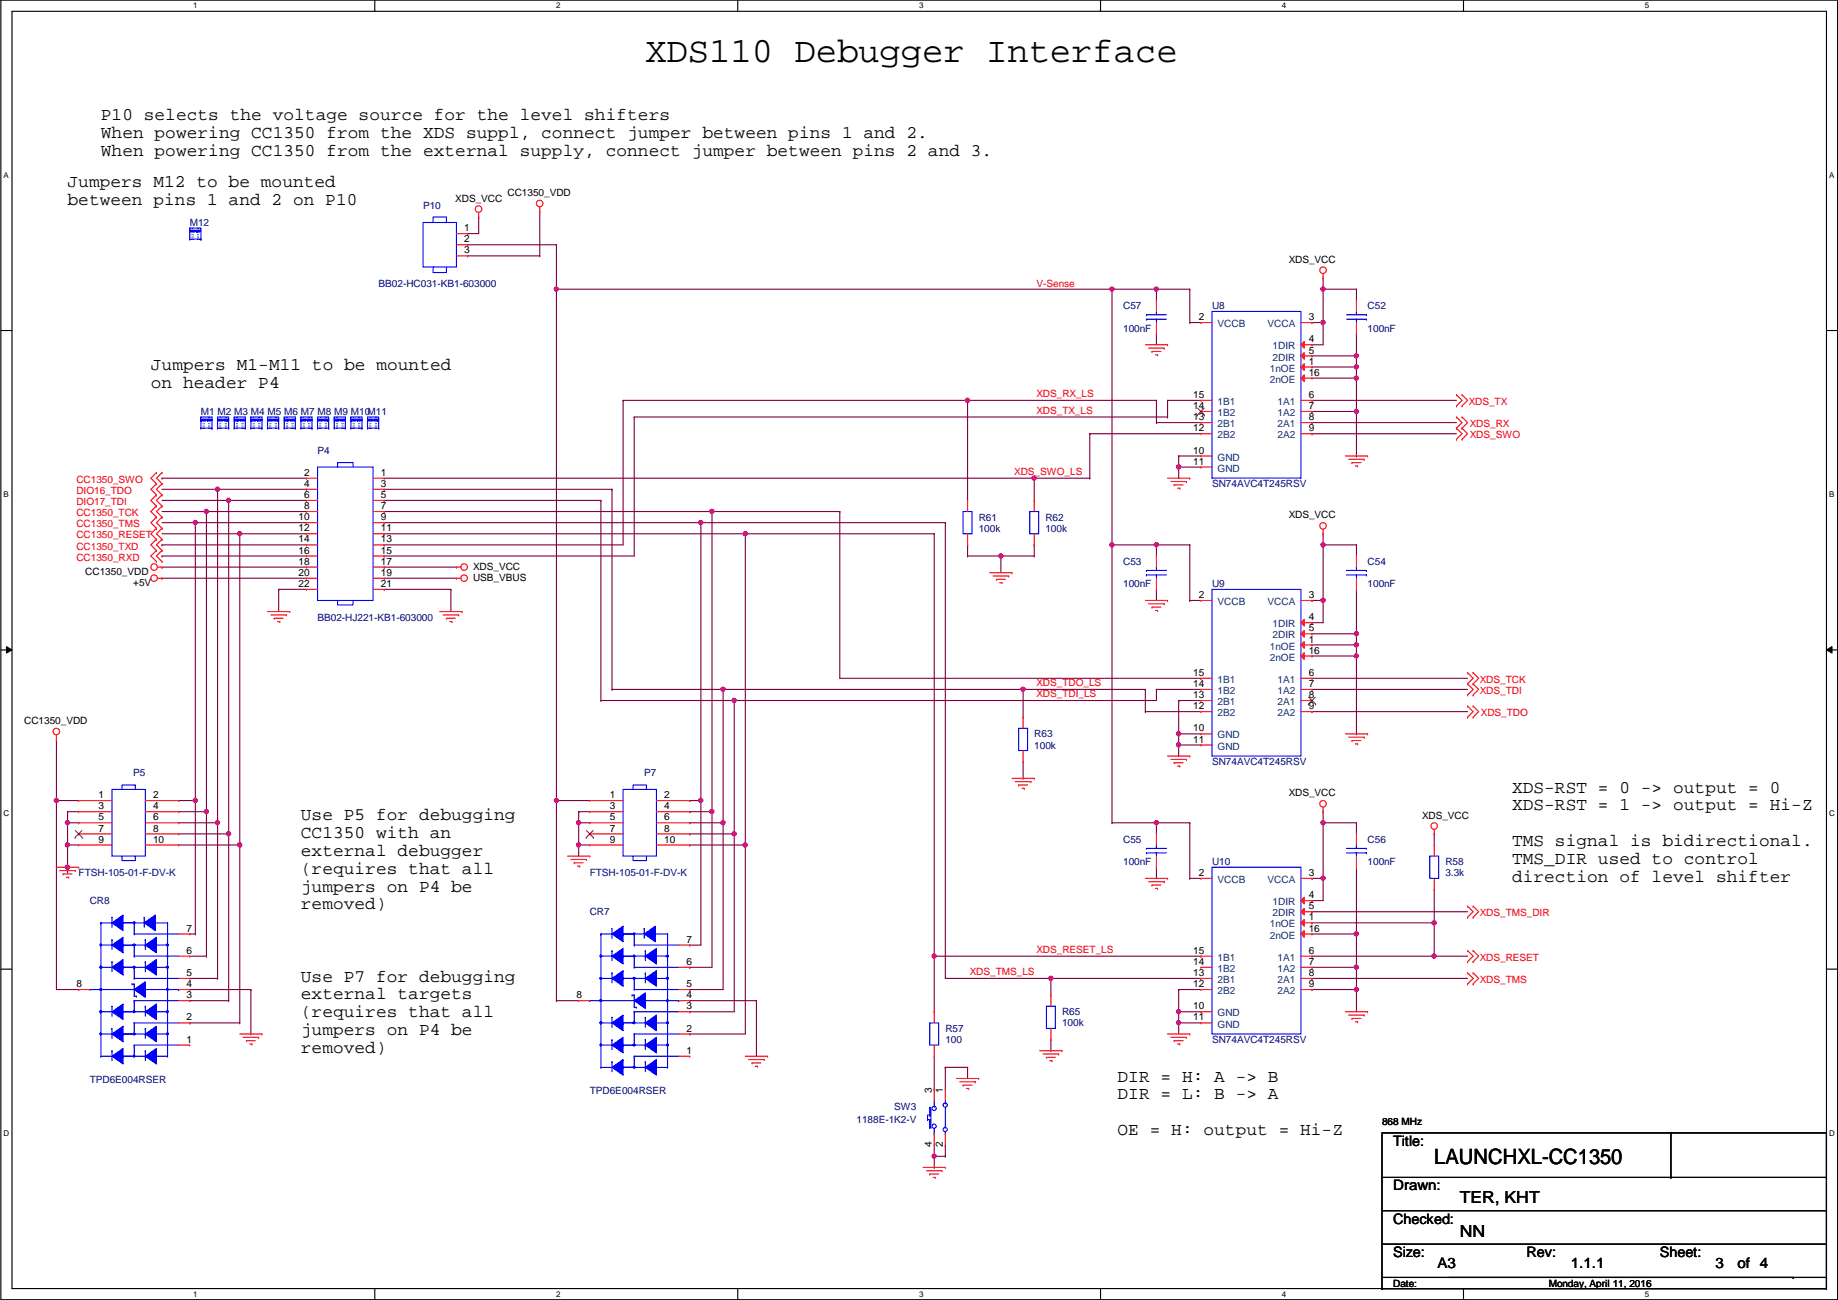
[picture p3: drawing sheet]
<svg xmlns="http://www.w3.org/2000/svg" width="420mm" height="297mm" viewBox="0 0 420 297" stroke-linecap="round" stroke-linejoin="round" font-family="sans-serif">
<defs><g id="words">
<text font-size="8.1" x="147.5" y="14.2">XDS110 Debugger Interface</text>
<text font-size="4.8" x="327.9" y="266">LAUNCHXL-CC1350</text>
<g font-size="4.1">
<text x="23.1" y="27.4">P10 selects the voltage source for the level shifters</text>
<text x="23.1" y="31.5">When powering CC1350 from the XDS suppl, connect jumper between pins 1 and 2.</text>
<text x="23.1" y="35.6">When powering CC1350 from the external supply, connect jumper between pins 2 and 3.</text>
<text x="15.4" y="42.7">Jumpers M12 to be mounted</text>
<text x="15.4" y="46.7">between pins 1 and 2 on P10</text>
<text x="34.5" y="84.6">Jumpers M1-M11 to be mounted</text>
<text x="34.5" y="88.6">on header P4</text>
<text x="345.6" y="181.1">XDS-RST = 0 -&gt; output = 0</text>
<text x="345.6" y="185.2">XDS-RST = 1 -&gt; output = Hi-Z</text>
<text x="68.8" y="187.5">Use P5 for debugging</text>
<text x="68.8" y="191.5">CC1350 with an</text>
<text x="68.8" y="195.6">external debugger</text>
<text x="345.6" y="193.3">TMS signal is bidirectional.</text>
<text x="345.6" y="197.4">TMS_DIR used to control</text>
<text x="68.8" y="199.6">(requires that all</text>
<text x="68.8" y="203.7">jumpers on P4 be</text>
<text x="345.6" y="201.4">direction of level shifter</text>
<text x="68.8" y="207.8">removed)</text>
<text x="68.8" y="224.3">Use P7 for debugging</text>
<text x="68.8" y="228.3">external targets</text>
<text x="68.8" y="232.4">(requires that all</text>
<text x="68.8" y="236.5">jumpers on P4 be</text>
<text x="68.8" y="240.5">removed)</text>
<text x="255.5" y="247.1">DIR = H: A -&gt; B</text>
<text x="255.5" y="251.2">DIR = L: B -&gt; A</text>
<text x="255.5" y="259.3">OE = H: output = Hi-Z</text>
</g>
<g font-size="3.8">
<text x="333.7" y="275">TER, KHT</text>
<text x="333.7" y="282.6">NN</text>
</g>
<g font-size="3.3">
<text x="318.5" y="261.8">Title:</text>
<text x="318.5" y="272">Drawn:</text>
<text x="318.5" y="279.6">Checked:</text>
<text x="318.5" y="287.2">Size:</text>
<text x="348.9" y="287.2">Rev:</text>
<text x="379.4" y="287.2">Sheet:</text>
<text x="328.6" y="289.8">A3</text>
<text x="359.1" y="289.8">1.1.1</text>
<text x="392.1" y="289.8">3</text>
<text x="397.2" y="289.8">of 4</text>
</g>
<g font-size="2.3" fill="#000080">
<text x="96.7" y="47.8">P10</text>
<text x="43.4" y="51.6">M12</text>
<text x="86.6" y="65.6">BB02-HC031-KB1-603000</text>
<text x="256.7" y="70.7">C57</text>
<text x="277.1" y="70.7">U8</text>
<text x="312.6" y="70.7">C52</text>
<text x="256.7" y="75.8">100nF</text>
<text x="312.6" y="75.8">100nF</text>
<text x="45.9" y="94.8">M1 M2 M3 M4 M5 M6 M7 M8 M9 M10M11</text>
<text x="72.6" y="103.7">P4</text>
<text x="277.1" y="111.3">SN74AVC4T245RSV</text>
<text x="223.7" y="119">R61</text>
<text x="239" y="119">R62</text>
<text x="223.7" y="121.5">100k</text>
<text x="239" y="121.5">100k</text>
<text x="256.7" y="129.1">C53</text>
<text x="312.6" y="129.1">C54</text>
<text x="256.7" y="134.2">100nF</text>
<text x="277.1" y="134.2">U9</text>
<text x="312.6" y="134.2">100nF</text>
<text x="72.6" y="141.8">BB02-HJ221-KB1-603000</text>
<text x="236.4" y="168.5">R63</text>
<text x="236.4" y="171">100k</text>
<text x="30.4" y="177.4">P5</text>
<text x="147.3" y="177.4">P7</text>
<text x="277.1" y="174.8">SN74AVC4T245RSV</text>
<text x="256.7" y="192.6">C55</text>
<text x="256.7" y="197.7">100nF</text>
<text x="277.1" y="197.7">U10</text>
<text x="312.6" y="192.6">C56</text>
<text x="312.6" y="197.7">100nF</text>
<text x="330.4" y="197.7">R58</text>
<text x="18" y="200.2">FTSH-105-01-F-DV-K</text>
<text x="134.8" y="200.2">FTSH-105-01-F-DV-K</text>
<text x="330.4" y="200.2">3.3k</text>
<text x="20.5" y="206.6">CR8</text>
<text x="134.8" y="209.1">CR7</text>
<text x="242.8" y="232">R65</text>
<text x="216.1" y="235.8">R57</text>
<text x="216.1" y="238.3">100</text>
<text x="242.8" y="234.5">100k</text>
<text x="277.1" y="238.3">SN74AVC4T245RSV</text>
<text x="20.5" y="247.5">TPD6E004RSER</text>
<text x="134.8" y="250">TPD6E004RSER</text>
<text x="195.8" y="256.6">1188E-1K2-V</text>
<text x="204.4" y="253.6">SW3</text>
</g>
<g font-size="2.3">
<text x="104.1" y="46.1">XDS_VCC</text>
<text x="116" y="44.8">CC1350_VDD</text>
<text x="106.1" y="52.8">1</text>
<text x="106.1" y="55.4">2</text>
<text x="106.1" y="57.9">3</text>
<text x="294.6" y="60">XDS_VCC</text>
<text x="274" y="73.2">2</text>
<text x="299.2" y="73.2">3</text>
<text x="299.2" y="83.3">1</text>
<text x="299.2" y="78.2">4</text>
<text x="299.2" y="80.8">5</text>
<text x="299.2" y="85.9">16</text>
<text x="272.7" y="90.9">15</text>
<text x="272.7" y="93.5">14</text>
<text x="299.2" y="90.9">6</text>
<text x="299.2" y="93.5">7</text>
<text x="272.7" y="96">13</text>
<text x="272.7" y="98.6">12</text>
<text x="299.2" y="96">8</text>
<text x="299.2" y="98.6">9</text>
<text x="272.7" y="103.6">10</text>
<text x="272.7" y="106.2">11</text>
<text x="69.5" y="108.7">2</text>
<text x="69.5" y="111.3">4</text>
<text x="69.5" y="113.8">6</text>
<text x="87.1" y="108.7">1</text>
<text x="87.1" y="111.3">3</text>
<text x="87.1" y="113.8">5</text>
<text x="68.3" y="118.9">10</text>
<text x="69.5" y="116.3">8</text>
<text x="87.1" y="116.3">7</text>
<text x="87.1" y="118.9">9</text>
<text x="294.6" y="118.4">XDS_VCC</text>
<text x="68.3" y="121.4">12</text>
<text x="68.3" y="124">14</text>
<text x="87.1" y="121.4">11</text>
<text x="87.1" y="124">13</text>
<text x="19.5" y="131.4">CC1350_VDD</text>
<text x="68.3" y="126.5">16</text>
<text x="68.3" y="129">18</text>
<text x="68.3" y="131.6">20</text>
<text x="87.1" y="126.5">15</text>
<text x="87.1" y="129">17</text>
<text x="87.1" y="131.6">19</text>
<text x="108.2" y="130.1">XDS_VCC</text>
<text x="30.4" y="133.9">+5V</text>
<text x="68.3" y="134.1">22</text>
<text x="87.1" y="134.1">21</text>
<text x="108.2" y="132.7">USB_VBUS</text>
<text x="274" y="136.7">2</text>
<text x="299.2" y="136.7">3</text>
<text x="299.2" y="141.7">4</text>
<text x="299.2" y="146.8">1</text>
<text x="299.2" y="149.4">16</text>
<text x="299.2" y="144.3">5</text>
<text x="272.7" y="154.4">15</text>
<text x="299.2" y="154.4">6</text>
<text x="272.7" y="157">14</text>
<text x="272.7" y="159.5">13</text>
<text x="299.2" y="157">7</text>
<text x="299.2" y="159.5">8</text>
<text x="5.5" y="165.4">CC1350_VDD</text>
<text x="272.7" y="167.1">10</text>
<text x="272.7" y="162.1">12</text>
<text x="299.2" y="162.1">9</text>
<text x="272.7" y="169.7">11</text>
<text x="22.6" y="182.4">1</text>
<text x="22.6" y="184.9">3</text>
<text x="35" y="182.4">2</text>
<text x="35" y="184.9">4</text>
<text x="139.4" y="182.4">1</text>
<text x="139.4" y="184.9">3</text>
<text x="151.8" y="182.4">2</text>
<text x="151.8" y="184.9">4</text>
<text x="294.6" y="181.9">XDS_VCC</text>
<text x="22.6" y="187.5">5</text>
<text x="22.6" y="190">7</text>
<text x="35" y="187.5">6</text>
<text x="35" y="190">8</text>
<text x="139.4" y="187.5">5</text>
<text x="139.4" y="190">7</text>
<text x="151.8" y="187.5">6</text>
<text x="151.8" y="190">8</text>
<text x="325.1" y="187">XDS_VCC</text>
<text x="22.6" y="192.5">9</text>
<text x="35" y="192.5">10</text>
<text x="139.4" y="192.5">9</text>
<text x="151.8" y="192.5">10</text>
<text x="274" y="200.2">2</text>
<text x="299.2" y="200.2">3</text>
<text x="299.2" y="205.2">4</text>
<text x="299.2" y="207.8">5</text>
<text x="42.6" y="212.9">7</text>
<text x="156.9" y="215.4">7</text>
<text x="299.2" y="210.3">1</text>
<text x="299.2" y="212.9">16</text>
<text x="42.6" y="217.9">6</text>
<text x="156.9" y="220.5">6</text>
<text x="272.7" y="217.9">15</text>
<text x="272.7" y="220.5">14</text>
<text x="299.2" y="217.9">6</text>
<text x="299.2" y="220.5">7</text>
<text x="17.5" y="225.6">8</text>
<text x="42.6" y="225.6">4</text>
<text x="42.6" y="223">5</text>
<text x="156.9" y="225.6">5</text>
<text x="272.7" y="223">13</text>
<text x="272.7" y="225.6">12</text>
<text x="299.2" y="223">8</text>
<text x="299.2" y="225.6">9</text>
<text x="42.6" y="233.2">2</text>
<text x="42.6" y="228.1">3</text>
<text x="131.8" y="228.1">8</text>
<text x="156.9" y="230.6">3</text>
<text x="156.9" y="228.1">4</text>
<text x="272.7" y="230.6">10</text>
<text x="272.7" y="233.2">11</text>
<text x="42.6" y="238.3">1</text>
<text x="156.9" y="235.7">2</text>
<text x="156.9" y="240.8">1</text>
<text x="213" y="249.7" transform="rotate(-90 213 249.7)">3</text>
<text x="215.5" y="249.7" transform="rotate(-90 215.5 249.7)">1</text>
<text x="315.9" y="257.1">868 MHz</text>
<text x="213" y="262.2" transform="rotate(-90 213 262.2)">4</text>
<text x="215.5" y="262.2" transform="rotate(-90 215.5 262.2)">2</text>
<text x="318.5" y="294">Date:</text>
<text x="354" y="294">Monday, April 11, 2016</text>
</g>
<g font-size="2.3" fill="#f00">
<text x="236.9" y="65.6">V-Sense</text>
<text x="236.9" y="94.6">XDS_TX_LS</text>
<text x="236.9" y="90.8">XDS_RX_LS</text>
<text x="335.7" y="92.5">XDS_TX</text>
<text x="336" y="97.6">XDS_RX</text>
<text x="336" y="100.2">XDS_SWO</text>
<text x="17.5" y="112.9">DIO16_TDO</text>
<text x="17.5" y="110.3">CC1350_SWO</text>
<text x="231.8" y="108.5">XDS_SWO_LS</text>
<text x="17.5" y="115.4">DIO17_TDI</text>
<text x="17.5" y="117.9">CC1350_TCK</text>
<text x="17.5" y="120.5">CC1350_TMS</text>
<text x="17.5" y="123">CC1350_RESET</text>
<text x="17.5" y="125.6">CC1350_TXD</text>
<text x="17.5" y="128.1">CC1350_RXD</text>
<text x="236.9" y="159.3">XDS_TDI_LS</text>
<text x="236.9" y="156.8">XDS_TDO_LS</text>
<text x="338.3" y="156">XDS_TCK</text>
<text x="338.3" y="158.6">XDS_TDI</text>
<text x="338.5" y="163.7">XDS_TDO</text>
<text x="338.3" y="209.4">XDS_TMS_DIR</text>
<text x="236.9" y="217.8">XDS_RESET_LS</text>
<text x="338.3" y="219.5">XDS_RESET</text>
<text x="221.7" y="222.8">XDS_TMS_LS</text>
<text x="338.3" y="224.6">XDS_TMS</text>
</g>
<g font-size="2.3" fill="#004080">
<text x="278.3" y="74.8">VCCB</text>
<text x="289.8" y="74.8">VCCA</text>
<text x="290.9" y="79.8">1DIR</text>
<text x="290.9" y="82.4">2DIR</text>
<text x="290.3" y="84.9">1nOE</text>
<text x="290.3" y="87.5">2nOE</text>
<text x="278.3" y="92.5">1B1</text>
<text x="278.3" y="95.1">1B2</text>
<text x="292" y="92.5">1A1</text>
<text x="292" y="95.1">1A2</text>
<text x="278.3" y="97.6">2B1</text>
<text x="278.3" y="100.2">2B2</text>
<text x="292" y="97.6">2A1</text>
<text x="292" y="100.2">2A2</text>
<text x="278.3" y="105.2">GND</text>
<text x="278.3" y="107.8">GND</text>
<text x="278.3" y="138.3">VCCB</text>
<text x="289.8" y="138.3">VCCA</text>
<text x="290.9" y="143.3">1DIR</text>
<text x="290.3" y="148.4">1nOE</text>
<text x="290.9" y="145.9">2DIR</text>
<text x="290.3" y="151">2nOE</text>
<text x="278.3" y="156">1B1</text>
<text x="278.3" y="158.6">1B2</text>
<text x="278.3" y="161.1">2B1</text>
<text x="292" y="156">1A1</text>
<text x="292" y="158.6">1A2</text>
<text x="292" y="161.1">2A1</text>
<text x="278.3" y="163.7">2B2</text>
<text x="292" y="163.7">2A2</text>
<text x="278.3" y="168.7">GND</text>
<text x="278.3" y="171.3">GND</text>
<text x="278.3" y="201.8">VCCB</text>
<text x="289.8" y="201.8">VCCA</text>
<text x="290.9" y="206.8">1DIR</text>
<text x="290.9" y="209.4">2DIR</text>
<text x="290.3" y="211.9">1nOE</text>
<text x="290.3" y="214.5">2nOE</text>
<text x="278.3" y="219.5">1B1</text>
<text x="292" y="219.5">1A1</text>
<text x="278.3" y="222.1">1B2</text>
<text x="278.3" y="224.6">2B1</text>
<text x="278.3" y="227.2">2B2</text>
<text x="292" y="222.1">1A2</text>
<text x="292" y="224.6">2A1</text>
<text x="292" y="227.2">2A2</text>
<text x="278.3" y="232.2">GND</text>
<text x="278.3" y="234.8">GND</text>
</g>
<g font-size="1.8">
<text x="44.2" y="1.9">1</text>
<text x="127.1" y="1.9">2</text>
<text x="210.1" y="1.9">3</text>
<text x="293" y="1.9">4</text>
<text x="376" y="1.9">5</text>
<text x=".8" y="40.6">A</text>
<text x="418.2" y="40.6">A</text>
<text x=".8" y="113.6">B</text>
<text x="418.2" y="113.6">B</text>
<text x=".8" y="186.6">C</text>
<text x="418.2" y="186.6">C</text>
<text x=".8" y="259.5">D</text>
<text x="418.2" y="259.5">D</text>
<text x="44.2" y="296.3">1</text>
<text x="127.1" y="296.3">2</text>
<text x="210.1" y="296.3">3</text>
<text x="293" y="296.3">4</text>
<text x="376" y="296.3">5</text>
</g>
</g></defs>
<path d="M.2 0h419.9v297h-419.9zM2.7 2.6h414.8v291.8h-414.8z" fill="none" stroke="#000" stroke-width=".25"/>
<g fill="#fff">
<path d="M44.2 .3h1v2h-1z"/>
<path d="M44.2 294.7h1v2h-1z"/>
</g>
<path d="M85.7 0v2.6M85.7 294.4v2.6" fill="none" stroke="#000" stroke-width=".25"/>
<g fill="#fff">
<path d="M127.1 .3h1v2h-1z"/>
<path d="M127.1 294.7h1v2h-1z"/>
</g>
<path d="M168.6 0v2.6M168.6 294.4v2.6" fill="none" stroke="#000" stroke-width=".25"/>
<g fill="#fff">
<path d="M210.1 .3h1v2h-1z"/>
<path d="M210.1 294.7h1v2h-1z"/>
</g>
<path d="M251.6 0v2.6M251.6 294.4v2.6" fill="none" stroke="#000" stroke-width=".25"/>
<g fill="#fff">
<path d="M293 .3h1v2h-1z"/>
<path d="M293 294.7h1v2h-1z"/>
</g>
<path d="M334.5 0v2.6M334.5 294.4v2.6" fill="none" stroke="#000" stroke-width=".25"/>
<g fill="#fff">
<path d="M376 .3h1v2h-1z"/>
<path d="M376 294.7h1v2h-1z"/>
<path d="M.8 39h1.2v2h-1.2z"/>
<path d="M418.2 39h1.1v2h-1.1z"/>
<path d="M.8 112h1.2v2h-1.2z"/>
<path d="M418.2 112h1.1v2h-1.1z"/>
</g>
<path d="M.2 75.5h2.5M417.5 75.5h2.6" fill="none" stroke="#000" stroke-width=".25"/>
<g fill="#fff">
<path d="M.8 185h1.3v1.9h-1.3z"/>
<path d="M418.2 185h1.2v1.9h-1.2z"/>
</g>
<path d="M.2 148.5h2.5M417.5 148.5h2.6" fill="none" stroke="#000" stroke-width=".25"/>
<path d="M1.5 147.7l1.2 .8-1.2 .7zM417.5 148.5l1.3-.8v1.5z" fill="#000"/>
<path d="M1.5 147.7l1.2 .8-1.2 .7zM417.5 148.5l1.3-.8v1.5z" fill="none" stroke="#000" stroke-width=".23"/>
<g fill="#fff">
<path d="M.8 257.9h1.3v2h-1.3z"/>
<path d="M418.2 257.9h1.2v2h-1.2z"/>
</g>
<path d="M.2 221.4h2.5M417.5 221.4h2.6" fill="none" stroke="#000" stroke-width=".25"/>
<path d="M87.8 109.3h148.6M236.4 109.3h.1" fill="none" stroke="#800040" stroke-width=".25"/>
<circle cx="236.4" cy="109.2" r=".49" fill="#f0f"/>
<circle cx="236.4" cy="109.2" r=".49" fill="none" stroke="#f0f" stroke-width=".25"/>
<path d="M132.3 185.5h.1M132.3 185.5v2.5" fill="none" stroke="#800040" stroke-width=".25"/>
<circle cx="132.3" cy="188" r=".49" fill="#f0f"/>
<circle cx="132.3" cy="188" r=".49" fill="none" stroke="#f0f" stroke-width=".25"/>
<path d="M132.3 185.5h.1M132.3 188h.1M132.3 193.1h.1M132.3 185.5h2.5M132.3 188h2.5M132.3 188v5.1M132.3 193.1h2.5" fill="none" stroke="#800040" stroke-width=".25"/>
<circle cx="132.3" cy="193.1" r=".49" fill="#f0f"/>
<circle cx="132.3" cy="193.1" r=".49" fill="none" stroke="#f0f" stroke-width=".25"/>
<g fill="none" stroke="#800040" stroke-width=".25">
<path d="M127.2 182.9h.1M127.2 182.9v45.7M132.3 193.1h.1M132.3 193.1v2.5M157.7 182.9h.1M157.7 185.5h.1M157.7 193.1h.1M157.7 188h.1M157.7 190.5h.1M157.7 182.9h2.5M157.7 185.5h5.1M157.7 193.1h12.7"/>
<path d="M157.7 188h7.6M157.7 190.5h10.1M160.2 182.9h.1M160.2 182.9v33M162.8 185.5h.1M162.8 185.5v35.5M167.8 190.5h.1M167.8 190.5v40.7M127.2 228.6h.1M127.2 228.6h5.1M157.7 228.6h.1M157.7 228.6h15.2"/>
<path d="M172.9 228.6h.1M172.9 228.6v12.7"/>
</g>
<circle cx="167.8" cy="190.5" r=".49" fill="#f0f"/>
<circle cx="167.8" cy="190.5" r=".49" fill="none" stroke="#f0f" stroke-width=".25"/>
<g fill="none" stroke="#800040" stroke-width=".25">
<path d="M87.8 119.4h.1M87.8 116.9h.1M87.8 119.4h72.4M87.8 116.9h75M87.8 122h.1M87.8 122h125.8M170.4 122h.1M139.9 157.5h.1M139.9 157.5h25.4M165.3 157.5h.1M165.3 157.5v68.6M137.4 160.1h.1"/>
<path d="M137.4 160.1h30.4M167.8 160.1h.1M167.8 160.1v30.4M165.3 188h.1M170.4 193.1h.1M170.4 193.1v43.2h-12.7M157.7 236.3h.1M157.7 231.2h.1M157.7 231.2h10.1"/>
</g>
<circle cx="165.3" cy="188" r=".49" fill="#f0f"/>
<circle cx="165.3" cy="188" r=".49" fill="none" stroke="#f0f" stroke-width=".25"/>
<path d="M167.8 160.1h.1M167.8 160.1h96.6M127.2 182.9h.1M127.2 182.9h7.6M157.7 215.9h.1M157.7 215.9h2.5M157.7 226.1h.1M157.7 221h.1M157.7 226.1h7.6M157.7 221h5.1" fill="none" stroke="#800040" stroke-width=".25"/>
<circle cx="167.8" cy="160" r=".49" fill="#f0f"/>
<circle cx="167.8" cy="160" r=".49" fill="none" stroke="#f0f" stroke-width=".25"/>
<path d="M165.3 157.5h68.6M233.9 157.5h.1" fill="none" stroke="#800040" stroke-width=".25"/>
<circle cx="165.3" cy="157.5" r=".49" fill="#f0f"/>
<circle cx="165.3" cy="157.5" r=".49" fill="none" stroke="#f0f" stroke-width=".25"/>
<circle cx="233.9" cy="157.5" r=".49" fill="#f0f"/>
<circle cx="233.9" cy="157.5" r=".49" fill="none" stroke="#f0f" stroke-width=".25"/>
<path d="M170.4 122h.1M170.4 122v71.1" fill="none" stroke="#800040" stroke-width=".25"/>
<circle cx="170.4" cy="193.1" r=".49" fill="#f0f"/>
<circle cx="170.4" cy="193.1" r=".49" fill="none" stroke="#f0f" stroke-width=".25"/>
<circle cx="170.4" cy="121.9" r=".49" fill="#f0f"/>
<circle cx="170.4" cy="121.9" r=".49" fill="none" stroke="#f0f" stroke-width=".25"/>
<path d="M160.2 119.4h.1M160.2 119.4v63.5" fill="none" stroke="#800040" stroke-width=".25"/>
<circle cx="160.2" cy="182.9" r=".49" fill="#f0f"/>
<circle cx="160.2" cy="182.9" r=".49" fill="none" stroke="#f0f" stroke-width=".25"/>
<path d="M160.2 119.4h.1M160.2 119.4h55.9" fill="none" stroke="#800040" stroke-width=".25"/>
<circle cx="160.2" cy="119.4" r=".49" fill="#f0f"/>
<circle cx="160.2" cy="119.4" r=".49" fill="none" stroke="#f0f" stroke-width=".25"/>
<path d="M269.4 231.2h.1M269.4 233.7h.1M269.4 231.2v2.5M269.4 233.7h5.1" fill="none" stroke="#800040" stroke-width=".25"/>
<circle cx="269.4" cy="233.7" r=".49" fill="#f0f"/>
<circle cx="269.4" cy="233.7" r=".49" fill="none" stroke="#f0f" stroke-width=".25"/>
<path d="M269.4 167.7h.1M269.4 167.7v2.5M269.4 231.2h.1M269.4 231.2h5.1" fill="none" stroke="#800040" stroke-width=".25"/>
<circle cx="269.4" cy="170.2" r=".49" fill="#f0f"/>
<circle cx="269.4" cy="170.2" r=".49" fill="none" stroke="#f0f" stroke-width=".25"/>
<circle cx="269.4" cy="167.7" r=".49" fill="#f0f"/>
<circle cx="269.4" cy="167.7" r=".49" fill="none" stroke="#f0f" stroke-width=".25"/>
<path d="M269.4 104.2h.1M269.4 106.7h.1M269.4 104.2v2.5M269.4 106.7h5.1M269.4 170.2h.1M269.4 167.7h.1M269.4 170.2h5.1M269.4 167.7h5.1" fill="none" stroke="#800040" stroke-width=".25"/>
<circle cx="269.4" cy="106.7" r=".49" fill="#f0f"/>
<circle cx="269.4" cy="106.7" r=".49" fill="none" stroke="#f0f" stroke-width=".25"/>
<g fill="none" stroke="#800040" stroke-width=".25">
<path d="M299.9 91.5h.1M299.9 96.6h.1M299.9 99.1h.1M299.9 91.5h33M299.9 96.6h33M299.9 99.1h33M269.4 104.2h.1M269.4 104.2h5.1M299.9 155h.1M299.9 157.5h.1M299.9 155h35.6M299.9 157.5h35.6"/>
<path d="M299.9 162.6h.1M299.9 162.6h35.6M299.9 218.5h.1M299.9 218.5h28M299.9 223.6h.1M299.9 223.6h35.6"/>
</g>
<circle cx="327.8" cy="218.5" r=".49" fill="#f0f"/>
<circle cx="327.8" cy="218.5" r=".49" fill="none" stroke="#f0f" stroke-width=".25"/>
<path d="M264.4 76.2h.1M264.4 66.1h.1M264.4 66.1v2.5M264.4 76.2v2.6M264.4 66.1h7.6M269.4 106.7h.1M269.4 106.7v2.6M269.4 170.2h.1M269.4 170.2v2.6M269.4 233.7h.1M269.4 233.7v2.6" fill="none" stroke="#800040" stroke-width=".25"/>
<circle cx="264.3" cy="66.1" r=".49" fill="#f0f"/>
<circle cx="264.3" cy="66.1" r=".49" fill="none" stroke="#f0f" stroke-width=".25"/>
<path d="M272 66.1h.1M272 73.7h.1M272 66.1v7.6M272 73.7h2.5M299.9 73.7h.1M302.5 66.1h.1M302.5 66.1v7.6h-2.6M302.5 66.1h7.6M310.1 66.1h.1M310.1 66.1v2.5" fill="none" stroke="#800040" stroke-width=".25"/>
<circle cx="302.4" cy="66.1" r=".49" fill="#f0f"/>
<circle cx="302.4" cy="66.1" r=".49" fill="none" stroke="#f0f" stroke-width=".25"/>
<path d="M310.1 76.2h.1M310.1 76.2v5.1" fill="none" stroke="#800040" stroke-width=".25"/>
<circle cx="310.1" cy="81.3" r=".49" fill="#f0f"/>
<circle cx="310.1" cy="81.3" r=".49" fill="none" stroke="#f0f" stroke-width=".25"/>
<path d="M302.5 63.5h.1M302.5 63.5v2.6M264.4 134.7h.1M264.4 124.5h.1M264.4 124.5v2.5M264.4 134.7v2.5M264.4 124.5h7.6" fill="none" stroke="#800040" stroke-width=".25"/>
<circle cx="264.3" cy="124.5" r=".49" fill="#f0f"/>
<circle cx="264.3" cy="124.5" r=".49" fill="none" stroke="#f0f" stroke-width=".25"/>
<path d="M272 124.5h.1M272 137.2h.1M272 124.5v12.7M272 137.2h2.5M302.5 124.5h.1M302.5 124.5v12.7" fill="none" stroke="#800040" stroke-width=".25"/>
<circle cx="302.4" cy="137.2" r=".49" fill="#f0f"/>
<circle cx="302.4" cy="137.2" r=".49" fill="none" stroke="#f0f" stroke-width=".25"/>
<circle cx="302.4" cy="124.5" r=".49" fill="#f0f"/>
<circle cx="302.4" cy="124.5" r=".49" fill="none" stroke="#f0f" stroke-width=".25"/>
<g fill="none" stroke="#800040" stroke-width=".25">
<path d="M299.9 137.2h.1M299.9 137.2h2.6M302.5 124.5h.1M302.5 122h.1M302.5 124.5h7.6M302.5 122v2.5M310.1 124.5h.1M310.1 124.5v2.5M310.1 134.7v10.1M310.1 144.8h.1M264.4 198.2h.1M264.4 188h.1"/>
<path d="M264.4 188v2.5M264.4 198.2v2.5M264.4 188h7.6"/>
</g>
<circle cx="264.3" cy="188" r=".49" fill="#f0f"/>
<circle cx="264.3" cy="188" r=".49" fill="none" stroke="#f0f" stroke-width=".25"/>
<path d="M272 188h.1M272 188v12.7M302.5 188h.1M302.5 188v12.7h-2.6M272 200.7h.1M272 200.7h2.5M299.9 200.7h.1" fill="none" stroke="#800040" stroke-width=".25"/>
<circle cx="302.4" cy="200.7" r=".49" fill="#f0f"/>
<circle cx="302.4" cy="200.7" r=".49" fill="none" stroke="#f0f" stroke-width=".25"/>
<path d="M302.5 188h.1M302.5 188h7.6M310.1 188h.1M310.1 188v2.5M310.1 198.2v15.2M310.1 213.4h.1" fill="none" stroke="#800040" stroke-width=".25"/>
<circle cx="310.1" cy="213.4" r=".49" fill="#f0f"/>
<circle cx="310.1" cy="213.4" r=".49" fill="none" stroke="#f0f" stroke-width=".25"/>
<path d="M302.5 185.5h.1M302.5 185.5v2.5" fill="none" stroke="#800040" stroke-width=".25"/>
<circle cx="302.4" cy="188" r=".49" fill="#f0f"/>
<circle cx="302.4" cy="188" r=".49" fill="none" stroke="#f0f" stroke-width=".25"/>
<path d="M254.2 66.1h.1M254.2 66.1h10.2M254.2 124.5h.1M254.2 124.5h10.2M254.2 124.5v63.5" fill="none" stroke="#800040" stroke-width=".25"/>
<circle cx="254.2" cy="124.5" r=".49" fill="#f0f"/>
<circle cx="254.2" cy="124.5" r=".49" fill="none" stroke="#f0f" stroke-width=".25"/>
<path d="M299.9 78.8h.1M302.5 73.7h.1M302.5 73.7v5.1h-2.6M254.2 188h.1M254.2 188h10.2" fill="none" stroke="#800040" stroke-width=".25"/>
<circle cx="302.4" cy="73.7" r=".49" fill="#f0f"/>
<circle cx="302.4" cy="73.7" r=".49" fill="none" stroke="#f0f" stroke-width=".25"/>
<path d="M266.9 91.5h.1M266.9 91.5h7.6M266.9 91.5v3.8M299.9 81.3h.1M299.9 81.3h10.2v2.6M310.1 83.9h.1" fill="none" stroke="#800040" stroke-width=".25"/>
<circle cx="310.1" cy="83.8" r=".49" fill="#f0f"/>
<circle cx="310.1" cy="83.8" r=".49" fill="none" stroke="#f0f" stroke-width=".25"/>
<path d="M299.9 94h.1M299.9 94h10.2v10.2M310.1 104.2h.1" fill="none" stroke="#800040" stroke-width=".25"/>
<circle cx="310.1" cy="94" r=".49" fill="#f0f"/>
<circle cx="310.1" cy="94" r=".49" fill="none" stroke="#f0f" stroke-width=".25"/>
<path d="M249.1 99.1h.1M249.1 99.1h25.4M249.1 99.1v10.2M264.4 91.5h.1M264.4 96.6h.1M264.4 91.5v5.1M264.4 96.6h10.1M213.6 122h.1M213.6 122v96.5" fill="none" stroke="#800040" stroke-width=".25"/>
<circle cx="213.5" cy="218.5" r=".49" fill="#f0f"/>
<circle cx="213.5" cy="218.5" r=".49" fill="none" stroke="#f0f" stroke-width=".25"/>
<path d="M216.1 119.4h.1M216.1 119.4v104.2h24.1M302.5 137.2h.1M302.5 137.2v5.1h-2.6M299.9 142.3h.1M299.9 144.8h.1M299.9 144.8h10.2v2.6M310.1 147.4h.1M213.6 218.5h60.9M274.5 218.5h.1M240.2 223.6h.1" fill="none" stroke="#800040" stroke-width=".25"/>
<circle cx="310.1" cy="144.8" r=".49" fill="#f0f"/>
<circle cx="310.1" cy="144.8" r=".49" fill="none" stroke="#f0f" stroke-width=".25"/>
<circle cx="310.1" cy="147.3" r=".49" fill="#f0f"/>
<circle cx="310.1" cy="147.3" r=".49" fill="none" stroke="#f0f" stroke-width=".25"/>
<g fill="none" stroke="#800040" stroke-width=".25">
<path d="M261.8 157.5h.1M261.8 157.5v5.1M264.4 157.5h.1M264.4 157.5v2.6M264.4 157.5h10.1M261.8 162.6h.1M261.8 162.6h12.7M269.4 160.1h.1M269.4 160.1v7.6M269.4 160.1h5.1M299.9 221h.1M299.9 221h10.2"/>
<path d="M310.1 221h.1M310.1 221v5.1"/>
</g>
<circle cx="310.1" cy="226.1" r=".49" fill="#f0f"/>
<circle cx="310.1" cy="226.1" r=".49" fill="none" stroke="#f0f" stroke-width=".25"/>
<circle cx="310.1" cy="221" r=".49" fill="#f0f"/>
<circle cx="310.1" cy="221" r=".49" fill="none" stroke="#f0f" stroke-width=".25"/>
<path d="M299.9 205.8h.1M299.9 208.3h.1M299.9 208.3h35.6M302.5 200.7h.1M302.5 200.7v5.1h-2.6M269.4 226.1h.1M269.4 226.1h5.1M269.4 226.1v5.1M299.9 226.1h.1M299.9 226.1h10.2M310.1 226.1h.1M310.1 226.1v5.1" fill="none" stroke="#800040" stroke-width=".25"/>
<circle cx="269.4" cy="231.2" r=".49" fill="#f0f"/>
<circle cx="269.4" cy="231.2" r=".49" fill="none" stroke="#f0f" stroke-width=".25"/>
<path d="M299.9 210.9h.1M299.9 210.9h28" fill="none" stroke="#800040" stroke-width=".25"/>
<circle cx="327.8" cy="210.8" r=".49" fill="#f0f"/>
<circle cx="327.8" cy="210.8" r=".49" fill="none" stroke="#f0f" stroke-width=".25"/>
<path d="M127.2 66.1v116.8M127.2 182.9h.1M327.9 210.9h.1M327.9 218.5h.1M327.9 210.9v7.6M327.9 218.5h7.6" fill="none" stroke="#800040" stroke-width=".25"/>
<circle cx="127.2" cy="66.1" r=".49" fill="#f0f"/>
<circle cx="127.2" cy="66.1" r=".49" fill="none" stroke="#f0f" stroke-width=".25"/>
<circle cx="127.2" cy="182.9" r=".49" fill="#f0f"/>
<circle cx="127.2" cy="182.9" r=".49" fill="none" stroke="#f0f" stroke-width=".25"/>
<path d="M127.2 66.1h.1M127.2 66.1h127" fill="none" stroke="#800040" stroke-width=".25"/>
<circle cx="254.2" cy="66.1" r=".49" fill="#f0f"/>
<circle cx="254.2" cy="66.1" r=".49" fill="none" stroke="#f0f" stroke-width=".25"/>
<g fill="none" stroke="#800040" stroke-width=".25">
<path d="M254.2 66.1h.1M254.2 66.1v58.4M327.9 190.5h.1M327.9 190.5v2.6M213.6 218.5v12.7M327.9 210.9h.1M327.9 203.2v7.7M213.6 231.2h.1M216.1 243.9h.1M216.1 243.9v5.1M216.1 243.9h5.1M221.2 243.9h.1"/>
<path d="M221.2 243.9v2.5M213.6 266.7h.1M213.6 264.2h.1M213.6 264.2h2.5M213.6 261.7v5M216.1 264.2h.1M216.1 261.7h.1M216.1 261.7v2.5"/>
</g>
<circle cx="213.5" cy="264.2" r=".49" fill="#f0f"/>
<circle cx="213.5" cy="264.2" r=".49" fill="none" stroke="#f0f" stroke-width=".25"/>
<g fill="none" stroke="#800040" stroke-width=".25">
<path d="M37 109.3h.1M37 109.3h33.1M37 111.8h12.7M37 114.3h15.3M37 116.9h10.2M37 119.4h7.7M44.7 119.4h.1M47.2 116.9h.1M49.7 111.8h.1M52.3 114.3h.1M162.8 116.9h.1M162.8 116.9h29.2"/>
<path d="M162.8 116.9v68.6M37 124.5h.1M37 127h.1M37 129.6h.1M37 132.1h.1M37 122h17.8M37 124.5h33.1M37 127h33.1M37 129.6h33.1M37 132.1h33.1M54.8 122h.1M63.7 134.7h.1"/>
<path d="M63.7 134.7h6.4M63.7 134.7v5M213.6 249h.1M213.6 241.3v7.7"/>
</g>
<circle cx="162.7" cy="185.4" r=".49" fill="#f0f"/>
<circle cx="162.7" cy="185.4" r=".49" fill="none" stroke="#f0f" stroke-width=".25"/>
<circle cx="162.7" cy="116.9" r=".49" fill="#f0f"/>
<circle cx="162.7" cy="116.9" r=".49" fill="none" stroke="#f0f" stroke-width=".25"/>
<g fill="none" stroke="#800040" stroke-width=".25">
<path d="M142.4 91.5h.1M142.4 91.5v33h-54.6M142.4 91.5h78.8M221.2 91.5h.1M87.8 111.8h.1M87.8 114.3h.1M87.8 111.8h52.1M87.8 114.3h49.6M137.4 114.3h.1M137.4 114.3v45.8M139.9 111.8h.1M139.9 111.8v45.7"/>
<path d="M192 116.9h.1M192 116.9v38.1h82.5M87.8 129.6h.1M87.8 132.1h.1M87.8 134.7h.1M87.8 124.5h.1M87.8 129.6h16.5M87.8 132.1h16.5M87.8 134.7h15.3M103.1 134.7h.1M103.1 134.7v5M274.5 155h.1"/>
</g>
<circle cx="221.2" cy="91.5" r=".49" fill="#f0f"/>
<circle cx="221.2" cy="91.5" r=".49" fill="none" stroke="#f0f" stroke-width=".25"/>
<g fill="none" stroke="#800040" stroke-width=".25">
<path d="M106.9 53.4h.1M106.9 55.9h.1M106.9 58.5h.1M106.9 55.9h20.3M106.9 58.5h16.5M109.4 49.6h.1M109.4 49.6v3.8h-2.5M123.4 58.5h.1M123.4 48.3v10.2M127.2 55.9h.1M127.2 55.9v10.2M145 95.3h.1"/>
<path d="M145 95.3v31.7h-57.2M145 95.3h121.9M266.9 95.3h.1M299.9 83.9h10.2M299.9 86.4h10.2M310.1 83.9h.1M310.1 86.4h.1M310.1 83.9v2.5M87.8 127h.1"/>
</g>
<circle cx="310.1" cy="86.4" r=".49" fill="#f0f"/>
<circle cx="310.1" cy="86.4" r=".49" fill="none" stroke="#f0f" stroke-width=".25"/>
<path d="M310.1 94h.1M310.1 86.4v7.6M299.9 147.4h10.2M299.9 149.9h10.2M310.1 147.4h.1M310.1 149.9h.1M310.1 147.4v20.3M310.1 167.7h.1" fill="none" stroke="#800040" stroke-width=".25"/>
<circle cx="310.1" cy="149.9" r=".49" fill="#f0f"/>
<circle cx="310.1" cy="149.9" r=".49" fill="none" stroke="#f0f" stroke-width=".25"/>
<path d="M44.7 119.4h.1M44.7 119.4v63.5M40.8 182.9h3.9M44.7 182.9h.1M299.9 213.4h10.2M310.1 213.4h.1M310.1 213.4v7.6M310.1 221h.1" fill="none" stroke="#800040" stroke-width=".25"/>
<circle cx="44.6" cy="182.9" r=".49" fill="#f0f"/>
<circle cx="44.6" cy="182.9" r=".49" fill="none" stroke="#f0f" stroke-width=".25"/>
<circle cx="44.6" cy="119.4" r=".49" fill="#f0f"/>
<circle cx="44.6" cy="119.4" r=".49" fill="none" stroke="#f0f" stroke-width=".25"/>
<path d="M44.7 119.4h25.4M47.2 116.9h.1M47.2 116.9v68.6M70.1 119.4h.1M40.8 185.5h6.4M44.7 182.9h.1M44.7 182.9v30.5M47.2 185.5h.1M43.4 213.4h1.3M44.7 213.4h.1" fill="none" stroke="#800040" stroke-width=".25"/>
<circle cx="47.2" cy="185.4" r=".49" fill="#f0f"/>
<circle cx="47.2" cy="185.4" r=".49" fill="none" stroke="#f0f" stroke-width=".25"/>
<circle cx="47.2" cy="116.9" r=".49" fill="#f0f"/>
<circle cx="47.2" cy="116.9" r=".49" fill="none" stroke="#f0f" stroke-width=".25"/>
<path d="M47.2 116.9h22.9M49.7 111.8h.1M49.7 111.8v76.2M70.1 116.9h.1M40.8 188h8.9M47.2 185.5h.1M47.2 185.5v33M49.7 188h.1M43.4 218.5h3.8M47.2 218.5h.1" fill="none" stroke="#800040" stroke-width=".25"/>
<circle cx="49.7" cy="188" r=".49" fill="#f0f"/>
<circle cx="49.7" cy="188" r=".49" fill="none" stroke="#f0f" stroke-width=".25"/>
<circle cx="49.7" cy="111.8" r=".49" fill="#f0f"/>
<circle cx="49.7" cy="111.8" r=".49" fill="none" stroke="#f0f" stroke-width=".25"/>
<path d="M49.7 111.8h20.4M52.3 114.3h.1M52.3 114.3v76.2M70.1 111.8h.1M40.8 190.5h11.5M49.7 188h.1M49.7 188v35.6M52.3 190.5h.1M43.4 223.6h6.3M49.7 223.6h.1" fill="none" stroke="#800040" stroke-width=".25"/>
<circle cx="52.2" cy="190.5" r=".49" fill="#f0f"/>
<circle cx="52.2" cy="190.5" r=".49" fill="none" stroke="#f0f" stroke-width=".25"/>
<circle cx="52.2" cy="114.3" r=".49" fill="#f0f"/>
<circle cx="52.2" cy="114.3" r=".49" fill="none" stroke="#f0f" stroke-width=".25"/>
<path d="M52.3 114.3h17.8M70.1 114.3h.1M54.8 122h.1M54.8 122v71.1M40.8 193.1h14M52.3 190.5h.1M52.3 190.5v38.1M54.8 193.1h.1M43.4 228.6h8.9M52.3 228.6h.1" fill="none" stroke="#800040" stroke-width=".25"/>
<circle cx="54.8" cy="193.1" r=".49" fill="#f0f"/>
<circle cx="54.8" cy="193.1" r=".49" fill="none" stroke="#f0f" stroke-width=".25"/>
<circle cx="54.8" cy="121.9" r=".49" fill="#f0f"/>
<circle cx="54.8" cy="121.9" r=".49" fill="none" stroke="#f0f" stroke-width=".25"/>
<path d="M54.8 122h15.3M70.1 122h.1M15.4 185.5h.1M15.4 185.5v2.5M54.8 193.1v40.6M43.4 233.7h.1M43.4 233.7h11.4M43.4 226.1h14M54.8 233.7h.1M57.4 226.1h.1M57.4 236.3h.1M57.4 226.1v10.2" fill="none" stroke="#800040" stroke-width=".25"/>
<circle cx="15.4" cy="188" r=".49" fill="#f0f"/>
<circle cx="15.4" cy="188" r=".49" fill="none" stroke="#f0f" stroke-width=".25"/>
<path d="M15.4 185.5h.1M15.4 198.2h.1M15.4 185.5h2.6M15.4 198.2v1.2" fill="none" stroke="#800040" stroke-width=".25"/>
<circle cx="15.4" cy="198.1" r=".49" fill="#f0f"/>
<circle cx="15.4" cy="198.1" r=".49" fill="none" stroke="#f0f" stroke-width=".25"/>
<path d="M15.4 188h.1M15.4 188h2.6M15.4 188v5.1" fill="none" stroke="#800040" stroke-width=".25"/>
<circle cx="15.4" cy="193.1" r=".49" fill="#f0f"/>
<circle cx="15.4" cy="193.1" r=".49" fill="none" stroke="#f0f" stroke-width=".25"/>
<path d="M12.9 169h.1M12.9 169v57.1h5.1M12.9 182.9h.1M12.9 182.9h5.1M15.4 193.1h.1M15.4 193.1h2.6M15.4 193.1v5.1M18 226.1h.1" fill="none" stroke="#800040" stroke-width=".25"/>
<circle cx="12.9" cy="182.9" r=".49" fill="#f0f"/>
<circle cx="12.9" cy="182.9" r=".49" fill="none" stroke="#f0f" stroke-width=".25"/>
<path d="M221.2 91.5h.1M221.2 91.5v22.8M221.2 91.5h43.2M236.4 109.3h.1M236.4 109.3v5M236.4 109.3h12.7M249.1 109.3h.1M221.2 124.5h.1M221.2 127h.1M221.2 124.5v2.5M221.2 127h7.6" fill="none" stroke="#800040" stroke-width=".25"/>
<circle cx="228.8" cy="127" r=".49" fill="#f0f"/>
<circle cx="228.8" cy="127" r=".49" fill="none" stroke="#f0f" stroke-width=".25"/>
<g fill="none" stroke="#800040" stroke-width=".25">
<path d="M228.8 127h.1M228.8 127v3.9M228.8 127h7.6M236.4 124.5h.1M236.4 127h.1M236.4 124.5v2.5M233.9 157.5h.1M233.9 157.5v6.4M233.9 157.5h27.9M261.8 157.5h.1M233.9 177.8h.1M233.9 174v3.8"/>
<path d="M240.2 223.6h.1M240.2 223.6v3.8M240.2 237.5v2.6M240.2 240.1h.1"/>
</g>
<circle cx="240.2" cy="223.5" r=".49" fill="#f0f"/>
<circle cx="240.2" cy="223.5" r=".49" fill="none" stroke="#f0f" stroke-width=".25"/>
<path d="M240.2 223.6h34.3M274.5 223.6h.1" fill="none" stroke="#800040" stroke-width=".25"/>
<g fill="none" stroke="#f00" stroke-width=".25">
<path d="M109.4 49.6h.1M109.4 48.6v1M123.4 48.3h.1M123.4 47.3v1M261.8 78.8h5.1M262.6 79.5h3.5M266.1 79.5h.1M266.9 78.8h.1M302.5 63.5h.1M302.5 62.5v1M263.3 80.3h.1M263.3 80.3h2.1"/>
<path d="M264.1 81.1h.5M264.6 81.1h.1M332.9 95.3h.1M332.9 97.8h.1M332.9 90.2h.1M332.9 92.8h.1M332.9 95.3l1.3 1.3-1.3 1.2M332.9 97.8l1.3 1.3-1.3 1.3M332.9 90.2l1.3 1.3-1.3 1.3M334.2 95.3h.1M334.2 97.8h.1M334.2 90.2h.1"/>
<path d="M334.2 92.8h.1M334.2 95.3l1.3 1.3-1.3 1.2M334.2 97.8l1.3 1.3-1.3 1.3M334.2 90.2l1.3 1.3-1.3 1.3M35.8 110.5h.1M35.8 113.1h.1M35.8 115.6h.1M35.8 118.2h.1M35.8 108h.1M35.8 110.5l-1.3 1.3 1.3 1.3M35.8 113.1l-1.3 1.2 1.3 1.3M35.8 118.2l-1.3 1.2 1.3 1.3"/>
<path d="M35.8 115.6l-1.3 1.3 1.3 1.3M35.8 108l-1.3 1.3 1.3 1.2M37 110.5h.1M37 113.1h.1M37 115.6h.1M37 118.2h.1M37 108h.1M37 110.5l-1.2 1.3 1.2 1.3M37 113.1l-1.2 1.2 1.2 1.3M37 118.2l-1.2 1.2 1.2 1.3M37 115.6l-1.2 1.3 1.2 1.3M37 108l-1.2 1.3 1.2 1.2"/>
<path d="M266.9 109.3h5.1M267.7 110h3.5M268.4 110.8h.1M268.4 110.8h2.1M269.2 111.5h.5M269.7 111.5h.1M271.2 110h.1M272 109.3h.1M307.5 104.2h5.1M308.3 104.9h3.6M309.1 105.7h.1M309.1 105.7h2"/>
<path d="M309.8 106.5h.5M310.3 106.5h.1M311.9 104.9h.1M312.6 104.2h.1M332.9 100.4h.1M334.2 100.4h.1M35.8 125.8h.1M35.8 128.3h.1M35.8 120.7h.1M35.8 123.2h.1M35.8 125.8l-1.3 1.2 1.3 1.3M35.8 120.7l-1.3 1.3 1.3 1.2"/>
<path d="M35.8 123.2l-1.3 1.3 1.3 1.3M36 129.6h1M36 132.1h1M37 129.6h.1M37 132.1h.1M37 125.8h.1M37 128.3h.1M37 120.7h.1M37 123.2h.1M37 125.8l-1.2 1.2 1.2 1.3M37 120.7l-1.2 1.3 1.2 1.2M37 123.2l-1.2 1.3 1.2 1.3"/>
<path d="M61.2 139.7h5M66.2 139.7h.1M100.5 139.7h5.1M104.3 132.1h.1M104.3 129.6h.1M104.3 129.6h1.1M104.3 132.1h1.1M105.6 139.7h.1M226.3 130.9h5M227 131.6h3.6M227.8 132.4h.1M227.8 132.4h2"/>
<path d="M228.5 133.1h.6M229.1 133.1h.1M230.6 131.6h.1M231.3 130.9h.1M261.8 137.2h5.1M262.6 138h3.5M263.3 138.7h.1M263.3 138.7h2.1M264.1 139.5h.5M264.6 139.5h.1M266.1 138h.1M266.9 137.2h.1"/>
<path d="M302.5 122h.1M302.5 120.9v1.1M61.9 140.5h3.6M62.7 141.3h.1M62.7 141.3h2M63.4 142h.6M64 142h.1M65.5 140.5h.1M101.3 140.5h3.5M102.1 141.3h.1M102.1 141.3h2M102.8 142h.5"/>
<path d="M103.3 142h.1M104.8 140.5h.1M335.5 153.7h.1M335.5 156.3h.1M335.5 158.8h.1M335.5 153.7l1.3 1.3-1.3 1.3M335.5 156.3l1.3 1.2-1.3 1.3M336.8 153.7h.1M336.8 156.3h.1M336.8 158.8h.1M336.8 153.7l1.2 1.3-1.2 1.3M336.8 156.3l1.2 1.2-1.2 1.3"/>
<path d="M12.9 169h.1M12.9 167.9v1.1M231.3 177.8h5.1M232.1 178.6h3.6M232.9 179.4h.1M232.9 179.4h2M235.7 178.6h.1M236.4 177.8h.1M266.9 172.8h5.1M267.7 173.5h3.5M268.4 174.3h.1M268.4 174.3h2.1"/>
<path d="M269.2 175h.5M269.7 175h.1M271.2 173.5h.1M272 172.8h.1M307.5 167.7h5.1M308.3 168.4h3.6M309.1 169.2h.1M309.1 169.2h2M309.8 170h.5M310.3 170h.1M311.9 168.4h.1M312.6 167.7h.1"/>
<path d="M335.5 161.3h.1M335.5 163.9h.1M335.5 161.3l1.3 1.3-1.3 1.3M336.8 161.3h.1M336.8 163.9h.1M336.8 161.3l1.2 1.3-1.2 1.3M12.9 198.2h5.1M13.7 198.9h3.5M14.4 199.7h.1M14.4 199.7h2.1M17.2 198.9h.1M18 198.2h.1"/>
<path d="M18 182.9h.1M18 185.5h.1M18 188h.1M18 190.5h.1M18 193.1h.1M18 182.9h7.6M18 185.5h7.6M18 188h7.6M18 190.5h7.6M18 193.1h7.6M33.2 182.9h7.6M33.2 185.5h7.6"/>
<path d="M33.2 188h7.6M33.2 190.5h7.6M33.2 193.1h7.6M40.8 182.9h.1M40.8 185.5h.1M40.8 188h.1M40.8 190.5h.1M40.8 193.1h.1M129.7 195.6h5.1M130.5 196.4h3.6M131.3 197.1h.1M131.3 197.1h2"/>
<path d="M132 197.9h.5M132.5 197.9h.1M134.1 196.4h.1M134.8 195.6h.1M233.6 180.1h.5M234.1 180.1h.1M302.5 185.5h.1M302.5 184.4v1.1M327.9 190.5h.1M327.9 189.5v1M15.2 200.4h.5M15.7 200.4h.1"/>
<path d="M261.8 200.7h5.1M262.6 201.5h3.5M263.3 202.2h.1M263.3 202.2h2.1M264.1 203h.5M264.6 203h.1M266.1 201.5h.1M266.9 200.7h.1M335.5 207.1h.1M335.5 209.6h.1M335.5 217.2h.1M335.5 219.8h.1"/>
<path d="M335.5 207.1l1.3 1.2-1.3 1.3M335.5 217.2l1.3 1.3-1.3 1.3M336.8 207.1h.1M336.8 209.6h.1M336.8 217.2h.1M336.8 219.8h.1M336.8 207.1l1.2 1.2-1.2 1.3M336.8 217.2l1.2 1.3-1.2 1.3M54.8 236.3h5.1M55.6 237h3.5M56.3 237.8h.1M56.3 237.8h2.1"/>
<path d="M57.1 238.5h.5M57.6 238.5h.1M59.1 237h.1M59.9 236.3h.1M240.2 237.5h.1M240.2 227.4h.1M240.2 227.4v2.5M240.2 235v2.5M266.9 236.3h5.1M267.7 237h3.5M268.4 237.8h.1M268.4 237.8h2.1"/>
<path d="M269.2 238.5h.5M269.7 238.5h.1M271.2 237h.1M272 236.3h.1M307.5 231.2h5.1M308.3 231.9h3.6M309.1 232.7h.1M309.1 232.7h2M309.8 233.5h.5M310.3 233.5h.1M311.9 231.9h.1M312.6 231.2h.1"/>
<path d="M335.5 222.3h.1M335.5 224.8h.1M335.5 222.3l1.3 1.3-1.3 1.2M336.8 222.3h.1M336.8 224.8h.1M336.8 222.3l1.2 1.3-1.2 1.2M170.4 241.3h5.1M171.1 242.1h3.6M171.9 242.9h.1M171.9 242.9h2M172.7 243.6h.5M173.2 243.6h.1"/>
<path d="M174.7 242.1h.1M175.5 241.3h.1M218.6 246.4h5.1M219.4 247.2h3.6M220.2 247.9h.1M220.2 247.9h2M220.9 248.7h.5M221.4 248.7h.1M223 247.2h.1M223.7 246.4h.1M237.7 240.1h5.1M238.5 240.8h3.5"/>
<path d="M239.2 241.6h.1M239.2 241.6h2M240 242.4h.5M240.5 242.4h.1M242 240.8h.1M242.8 240.1h.1M211 266.7h5.1M211.8 267.5h3.5M212.5 268.3h.1M212.5 268.3h2.1M213.3 269h.5M213.8 269h.1"/>
<path d="M215.3 267.5h.1M216.1 266.7h.1"/>
<circle cx="109.4" cy="47.8" r=".75"/>
<circle cx="123.4" cy="46.5" r=".75"/>
<circle cx="302.4" cy="61.7" r=".75"/>
<circle cx="35.2" cy="129.6" r=".75"/>
<circle cx="35.2" cy="132.1" r=".75"/>
<circle cx="106.1" cy="132.1" r=".75"/>
<circle cx="106.1" cy="129.6" r=".75"/>
<circle cx="302.4" cy="120.2" r=".75"/>
<circle cx="12.9" cy="167.1" r=".75"/>
<circle cx="302.4" cy="183.7" r=".75"/>
<circle cx="327.8" cy="188.7" r=".75"/>
</g>
<g fill="none" stroke="#000" stroke-width=".25">
<path d="M315.9 258.9h101.6v33h-101.6zM382 258.9v10.1M315.9 269h101.6M315.9 276.6h101.6M382 269h.1M417.5 269h.1M417.5 276.6h.1M315.9 294.4h.1M315.9 284.3h101.6M315.9 291.9v2.5M315.9 294.4h101.6M331.2 291.9h78.7"/>
<path d="M409.9 291.9h.1M417.5 284.3h.1M417.5 294.4h.1M417.5 291.9h.1M417.5 291.9v2.5"/>
</g>
<g fill="none" stroke="#00f" stroke-width=".25">
<path d="M68.8 95.3h.1M68.8 97.8h.1M68.8 96.1h.1M68.8 95.8h.1M68.8 97.8h2.5M68.8 95.3h2.5v.5M68.8 96.1h2.5v1.7M68.8 95.3v.5M68.8 96.1v1.7M68.8 95.8h2.5M69 96.1h.1M69 95.8v.3"/>
<path d="M69.8 96.1h.1M69.8 95.8v.3M70.3 96.1h.1M70.3 95.8v.3M71.1 96.1h.1M71.1 95.8v.3M71.3 97.8h.1M71.3 95.8h.1M25.6 180.4h7.6v15.2h-7.6zM27.9 180.4v-1h3v1M27.9 195.6v1h3v-1M239.2 229.9h2v5.1h-2z"/>
</g>
<path d="M69.3 95.3v2.5M69.3 97.8h.1M69.5 95.3v2.5M69.5 97.8h.1M70.6 95.3v2.5M70.6 97.8h.1M70.8 95.3v2.5M70.8 97.8h.1" fill="none" stroke="#00f" stroke-width=".25" stroke-dasharray="0 .5"/>
<path d="M17.2 191.3h.1M17.2 189.8l1.6 1.5M18.7 189.8l-1.5 1.5M18.8 191.3h.1" fill="none" stroke="#804000" stroke-width=".23"/>
<path d="M25.6 241.3l2.5-1.7v3.5z" fill-rule="evenodd" fill="#00f"/>
<path d="M23.1 241.3h.1M23.1 241.3h2.5M25.6 241.3l2.5-1.7v3.5zM25.6 240.1h.1M25.6 240.1v2.3M28.1 241.3h.1M28.1 241.3h5.1M33.2 241.3h.1M35.8 241.3h2.5M38.3 241.3h.1" fill="none" stroke="#00f" stroke-width=".25"/>
<path d="M25.6 236.3l2.5-1.8v3.5z" fill-rule="evenodd" fill="#00f"/>
<path d="M23.1 236.3h.1M23.1 236.3h2.5M25.6 236.3l2.5-1.8v3.5zM25.6 235h.1M25.6 235v2.3M28.1 236.3h.1M28.1 236.3h5.1M33.2 236.3h.1M35.8 236.3h2.5M38.3 236.3h.1" fill="none" stroke="#00f" stroke-width=".25"/>
<path d="M25.6 231.2l2.5-1.8v3.6z" fill-rule="evenodd" fill="#00f"/>
<path d="M23.1 231.2h.1M23.1 231.2h2.5M25.6 231.2l2.5-1.8v3.6zM25.6 229.9h.1M25.6 229.9v2.3M28.1 231.2h.1M28.1 231.2h5.1M33.2 231.2h.1M35.8 231.2h2.5M38.3 231.2h.1" fill="none" stroke="#00f" stroke-width=".25"/>
<path d="M25.6 221l2.5-1.8v3.6z" fill-rule="evenodd" fill="#00f"/>
<path d="M25.6 219.8h.1M25.6 219.8v2.2M23.1 221h.1M23.1 221h2.5M25.6 221l2.5-1.8v3.6zM28.1 221h.1M28.1 221h5.4M33.5 221h.1M35.8 221h2.5M38.3 221h.1" fill="none" stroke="#00f" stroke-width=".25"/>
<path d="M25.6 215.9l2.5-1.7v3.5z" fill-rule="evenodd" fill="#00f"/>
<path d="M23.1 215.9h.1M23.1 215.9h2.5M25.6 215.9l2.5-1.7v3.5zM25.6 214.7h.1M25.6 214.7v2.3M28.1 215.9h.1M28.1 215.9h5.1M33.2 215.9h.1M35.8 215.9h2.5M38.3 215.9h.1" fill="none" stroke="#00f" stroke-width=".25"/>
<path d="M25.6 210.9l2.5-1.8v3.5z" fill-rule="evenodd" fill="#00f"/>
<path d="M23.1 210.9h.1M23.1 210.9h2.5M25.6 210.9l2.5-1.8v3.5zM25.6 209.6h.1M25.6 209.6v2.3M28.1 210.9h.1M28.1 210.9h5.4M33.5 210.9h.1" fill="none" stroke="#00f" stroke-width=".25"/>
<path d="M30.7 226.1l2.5-1.8v3.6z" fill-rule="evenodd" fill="#00f"/>
<g fill="none" stroke="#00f" stroke-width=".25">
<path d="M30.7 218.5h.1M30.7 213.4h.1M30.7 215.9h.1M30.7 210.9h.1M30.7 210.9v2.5M30.7 215.9v2.6M30.7 218.5h10.1M30.7 213.4h10.1M20.5 226.1h.1M20.5 226.1h10.2M23.1 226.1h.1M30.2 224.8h.1"/>
<path d="M30.2 224.8h.5M30.7 226.1l2.5-1.8v3.6zM30.7 224.8h.1M30.7 238.8h.1M30.7 233.7h.1M30.7 228.6h.1M30.7 223.6h.1M30.7 221h.1M30.7 221v2.6M30.7 224.8v2.8h.5M30.7 228.6v2.6M30.7 233.7v2.6"/>
<path d="M30.7 238.8v2.5M30.7 238.8h10.1M30.7 233.7h10.1M30.7 228.6h10.1M30.7 223.6h10.1M31.2 227.6h.1M33.2 226.1h7.6M38.3 226.1h.1M40.8 226.1h.1"/>
</g>
<path d="M38.1 236.1h.3v.3h-.3z" fill-rule="evenodd" fill="#00f"/>
<path d="M38.1 236.1h.3v.3h-.3z" fill="none" stroke="#00f" stroke-width=".25"/>
<path d="M22.9 220.8h.3v.4h-.3z" fill-rule="evenodd" fill="#00f"/>
<path d="M22.9 220.8h.3v.4h-.3z" fill="none" stroke="#00f" stroke-width=".25"/>
<path d="M22.9 215.7h.3v.4h-.3z" fill-rule="evenodd" fill="#00f"/>
<path d="M22.9 215.7h.3v.4h-.3z" fill="none" stroke="#00f" stroke-width=".25"/>
<path d="M38.1 215.7h.3v.4h-.3z" fill-rule="evenodd" fill="#00f"/>
<path d="M38.1 215.7h.3v.4h-.3z" fill="none" stroke="#00f" stroke-width=".25"/>
<path d="M38.1 220.8h.3v.4h-.3z" fill-rule="evenodd" fill="#00f"/>
<path d="M38.1 220.8h.3v.4h-.3z" fill="none" stroke="#00f" stroke-width=".25"/>
<path d="M30.5 210.7h.3v.3h-.3z" fill-rule="evenodd" fill="#00f"/>
<path d="M30.5 210.7h.3v.3h-.3z" fill="none" stroke="#00f" stroke-width=".25"/>
<path d="M30.5 215.7h.3v.4h-.3z" fill-rule="evenodd" fill="#00f"/>
<path d="M30.5 215.7h.3v.4h-.3z" fill="none" stroke="#00f" stroke-width=".25"/>
<path d="M30.5 220.8h.3v.4h-.3z" fill-rule="evenodd" fill="#00f"/>
<path d="M30.5 220.8h.3v.4h-.3z" fill="none" stroke="#00f" stroke-width=".25"/>
<path d="M30.5 231h.3v.3h-.3z" fill-rule="evenodd" fill="#00f"/>
<path d="M30.5 231h.3v.3h-.3z" fill="none" stroke="#00f" stroke-width=".25"/>
<path d="M30.5 236.1h.3v.3h-.3z" fill-rule="evenodd" fill="#00f"/>
<path d="M30.5 236.1h.3v.3h-.3z" fill="none" stroke="#00f" stroke-width=".25"/>
<path d="M30.5 241.1h.3v.4h-.3z" fill-rule="evenodd" fill="#00f"/>
<path d="M30.5 241.1h.3v.4h-.3z" fill="none" stroke="#00f" stroke-width=".25"/>
<path d="M22.9 236.1h.3v.3h-.3z" fill-rule="evenodd" fill="#00f"/>
<path d="M22.9 236.1h.3v.3h-.3z" fill="none" stroke="#00f" stroke-width=".25"/>
<path d="M22.9 231h.3v.3h-.3z" fill-rule="evenodd" fill="#00f"/>
<path d="M35.8 210.9h2.5M38.3 210.9h.1M22.9 231h.3v.3h-.3zM33.2 240.1h.1M33.2 240.1v2.3" fill="none" stroke="#00f" stroke-width=".25"/>
<path d="M33.2 241.3l2.6-1.7v3.5z" fill-rule="evenodd" fill="#00f"/>
<path d="M33.2 235h.1M33.2 235v2.3M33.2 241.3l2.6-1.7v3.5z" fill="none" stroke="#00f" stroke-width=".25"/>
<path d="M33.2 236.3l2.6-1.8v3.5z" fill-rule="evenodd" fill="#00f"/>
<path d="M33.2 236.3l2.6-1.8v3.5zM33.2 229.9h.1M33.2 229.9v2.3" fill="none" stroke="#00f" stroke-width=".25"/>
<path d="M33.2 231.2l2.6-1.8v3.6z" fill-rule="evenodd" fill="#00f"/>
<path d="M33.2 219.8h.1M33.2 219.8v2.2M33.2 231.2l2.6-1.8v3.6z" fill="none" stroke="#00f" stroke-width=".25"/>
<path d="M33.2 221l2.6-1.8v3.6z" fill-rule="evenodd" fill="#00f"/>
<path d="M33.2 214.7h.1M33.2 214.7v2.3M33.2 221l2.6-1.8v3.6z" fill="none" stroke="#00f" stroke-width=".25"/>
<path d="M33.2 215.9l2.6-1.7v3.5z" fill-rule="evenodd" fill="#00f"/>
<path d="M33 209.6h.1M33 209.6v2.3M33.2 215.9l2.6-1.7v3.5z" fill="none" stroke="#00f" stroke-width=".25"/>
<path d="M33 210.9l2.5-1.8v3.5z" fill-rule="evenodd" fill="#00f"/>
<path d="M33 210.9l2.5-1.8v3.5z" fill="none" stroke="#00f" stroke-width=".25"/>
<path d="M38.1 225.9h.3v.3h-.3z" fill-rule="evenodd" fill="#00f"/>
<path d="M38.1 225.9h.3v.3h-.3z" fill="none" stroke="#00f" stroke-width=".25"/>
<path d="M22.9 225.9h.3v.3h-.3z" fill-rule="evenodd" fill="#00f"/>
<path d="M22.9 225.9h.3v.3h-.3z" fill="none" stroke="#00f" stroke-width=".25"/>
<path d="M38.1 231h.3v.3h-.3z" fill-rule="evenodd" fill="#00f"/>
<path d="M72.6 106.7h12.7v30.5h-12.7zM77.2 106.7v-1h3.5v1M77.2 137.2v1h3.5v-1M23.1 210.9h.1M23.1 210.9v30.4M38.3 210.9h.1M38.3 210.9v30.4M38.1 231h.3v.3h-.3z" fill="none" stroke="#00f" stroke-width=".25"/>
<g fill="none" stroke="#f00" stroke-width=".25">
<path d="M70.1 109.3h.1M70.1 111.8h.1M70.1 114.3h.1M70.1 116.9h.1M70.1 119.4h.1M70.1 109.3h2.5M70.1 111.8h2.5M70.1 114.3h2.5M70.1 116.9h2.5M70.1 119.4h2.5M85.3 109.3h2.5M85.3 111.8h2.5"/>
<path d="M85.3 114.3h2.5M85.3 116.9h2.5M85.3 119.4h2.5M87.8 109.3h.1M87.8 111.8h.1M87.8 114.3h.1M87.8 116.9h.1M87.8 119.4h.1M70.1 122h.1M70.1 124.5h.1M70.1 127h.1M70.1 129.6h.1"/>
<path d="M70.1 132.1h.1M70.1 134.7h.1M70.1 122h2.5M70.1 124.5h2.5M70.1 127h2.5M70.1 129.6h2.5M70.1 132.1h2.5M70.1 134.7h2.5M85.3 122h2.5M85.3 124.5h2.5M85.3 127h2.5M85.3 129.6h2.5"/>
<path d="M85.3 132.1h2.5M85.3 134.7h2.5M87.8 122h.1M87.8 124.5h.1M87.8 127h.1M87.8 129.6h.1M87.8 132.1h.1M87.8 134.7h.1M40.8 218.5h2.6M40.8 213.4h2.6M43.4 218.5h.1M43.4 213.4h.1"/>
<path d="M18 226.1h.1M18 226.1h2.5M40.8 238.8h2.6M40.8 233.7h2.6M40.8 228.6h2.6M40.8 226.1h2.6M40.8 223.6h2.6M43.4 238.8h.1M43.4 233.7h.1M43.4 228.6h.1M43.4 226.1h.1M43.4 223.6h.1"/>
</g>
<path d="M139.9 243.9l2.5-1.8v3.6z" fill-rule="evenodd" fill="#00f"/>
<path d="M137.4 243.9h.1M137.4 243.9h2.5M139.9 243.9l2.5-1.8v3.6zM139.9 242.6h.1M139.9 242.6v2.3M142.4 243.9h.1M142.4 243.9h5.1M147.5 243.9h.1M150.1 243.9h2.5M152.6 243.9h.1" fill="none" stroke="#00f" stroke-width=".25"/>
<path d="M139.9 238.8l2.5-1.8v3.6z" fill-rule="evenodd" fill="#00f"/>
<path d="M137.4 238.8h.1M137.4 238.8h2.5M139.9 238.8l2.5-1.8v3.6zM139.9 237.5h.1M139.9 237.5v2.3M142.4 238.8h.1M142.4 238.8h5.1M147.5 238.8h.1M150.1 238.8h2.5M152.6 238.8h.1" fill="none" stroke="#00f" stroke-width=".25"/>
<path d="M139.9 233.7l2.5-1.8v3.6z" fill-rule="evenodd" fill="#00f"/>
<path d="M137.4 233.7h.1M137.4 233.7h2.5M139.9 233.7l2.5-1.8v3.6zM139.9 232.5h.1M139.9 232.5v2.2M142.4 233.7h.1M142.4 233.7h5.1M147.5 233.7h.1M150.1 233.7h2.5M152.6 233.7h.1" fill="none" stroke="#00f" stroke-width=".25"/>
<path d="M139.9 223.6l2.5-1.8v3.5z" fill-rule="evenodd" fill="#00f"/>
<path d="M137.4 223.6h.1M137.4 223.6h2.5M139.9 223.6l2.5-1.8v3.5zM139.9 222.3h.1M139.9 222.3v2.3M142.4 223.6h.1M142.4 223.6h5.4M147.8 223.6h.1M150.1 223.6h2.5M152.6 223.6h.1" fill="none" stroke="#00f" stroke-width=".25"/>
<path d="M139.9 218.5l2.5-1.8v3.6z" fill-rule="evenodd" fill="#00f"/>
<path d="M137.4 218.5h.1M137.4 218.5h2.5M139.9 218.5l2.5-1.8v3.6zM139.9 217.2h.1M139.9 217.2v2.3M142.4 218.5h.1M142.4 218.5h5.1M147.5 218.5h.1M150.1 218.5h2.5M152.6 218.5h.1" fill="none" stroke="#00f" stroke-width=".25"/>
<path d="M139.9 213.4l2.5-1.8v3.6z" fill-rule="evenodd" fill="#00f"/>
<path d="M137.4 213.4h.1M137.4 213.4h2.5M139.9 213.4l2.5-1.8v3.6zM139.9 212.1h.1M139.9 212.1v2.3M142.4 213.4h.1M142.4 213.4h5.4M147.8 213.4h.1" fill="none" stroke="#00f" stroke-width=".25"/>
<path d="M145 228.6l2.5-1.7v3.5z" fill-rule="evenodd" fill="#00f"/>
<g fill="none" stroke="#00f" stroke-width=".25">
<path d="M145 215.9h.1M145 218.5h.1M145 213.4h.1M145 213.4v2.5M145 218.5v2.5M145 215.9h10.1M134.8 228.6h.1M134.8 228.6h10.2M137.4 228.6h.1M144.5 227.4h.1M144.5 227.4h.5M145 228.6l2.5-1.7v3.5z"/>
<path d="M145 227.4h.1M145 236.3h.1M145 231.2h.1M145 226.1h.1M145 221h.1M145 223.6h.1M145 223.6v2.5M145 227.4v2.8h.5M145 231.2v2.5M145 236.3v2.5M145 236.3h10.1M145 231.2h10.1"/>
<path d="M145 226.1h10.1M145 221h10.1M145.5 230.2h.1M147.5 228.6h7.6M152.6 228.6h.1M155.1 228.6h.1M145 241.3h.1M145 241.3v2.6M145 241.3h10.1"/>
</g>
<path d="M152.4 238.6h.3v.3h-.3z" fill-rule="evenodd" fill="#00f"/>
<path d="M152.4 238.6h.3v.3h-.3z" fill="none" stroke="#00f" stroke-width=".25"/>
<path d="M137.2 223.4h.3v.3h-.3z" fill-rule="evenodd" fill="#00f"/>
<path d="M137.2 223.4h.3v.3h-.3z" fill="none" stroke="#00f" stroke-width=".25"/>
<path d="M137.2 218.3h.3v.3h-.3z" fill-rule="evenodd" fill="#00f"/>
<path d="M137.2 218.3h.3v.3h-.3z" fill="none" stroke="#00f" stroke-width=".25"/>
<path d="M152.4 218.3h.3v.3h-.3z" fill-rule="evenodd" fill="#00f"/>
<path d="M152.4 218.3h.3v.3h-.3z" fill="none" stroke="#00f" stroke-width=".25"/>
<path d="M152.4 223.4h.3v.3h-.3z" fill-rule="evenodd" fill="#00f"/>
<path d="M152.4 223.4h.3v.3h-.3z" fill="none" stroke="#00f" stroke-width=".25"/>
<path d="M144.8 213.2h.3v.3h-.3z" fill-rule="evenodd" fill="#00f"/>
<path d="M144.8 213.2h.3v.3h-.3z" fill="none" stroke="#00f" stroke-width=".25"/>
<path d="M144.8 218.3h.3v.3h-.3z" fill-rule="evenodd" fill="#00f"/>
<path d="M144.8 218.3h.3v.3h-.3z" fill="none" stroke="#00f" stroke-width=".25"/>
<path d="M144.8 223.4h.3v.3h-.3z" fill-rule="evenodd" fill="#00f"/>
<path d="M144.8 223.4h.3v.3h-.3z" fill="none" stroke="#00f" stroke-width=".25"/>
<path d="M144.8 233.5h.3v.4h-.3z" fill-rule="evenodd" fill="#00f"/>
<path d="M144.8 233.5h.3v.4h-.3z" fill="none" stroke="#00f" stroke-width=".25"/>
<path d="M144.8 238.6h.3v.3h-.3z" fill-rule="evenodd" fill="#00f"/>
<path d="M144.8 238.6h.3v.3h-.3z" fill="none" stroke="#00f" stroke-width=".25"/>
<path d="M144.8 243.7h.3v.3h-.3z" fill-rule="evenodd" fill="#00f"/>
<path d="M144.8 243.7h.3v.3h-.3z" fill="none" stroke="#00f" stroke-width=".25"/>
<path d="M137.2 238.6h.3v.3h-.3z" fill-rule="evenodd" fill="#00f"/>
<path d="M137.2 238.6h.3v.3h-.3z" fill="none" stroke="#00f" stroke-width=".25"/>
<path d="M137.2 233.5h.3v.4h-.3z" fill-rule="evenodd" fill="#00f"/>
<path d="M150.1 213.4h2.5M152.6 213.4h.1M137.2 233.5h.3v.4h-.3zM147.5 242.6h.1M147.5 242.6v2.3" fill="none" stroke="#00f" stroke-width=".25"/>
<path d="M147.5 243.9l2.6-1.8v3.6z" fill-rule="evenodd" fill="#00f"/>
<path d="M147.5 237.5h.1M147.5 237.5v2.3M147.5 243.9l2.6-1.8v3.6z" fill="none" stroke="#00f" stroke-width=".25"/>
<path d="M147.5 238.8l2.6-1.8v3.6z" fill-rule="evenodd" fill="#00f"/>
<path d="M147.5 238.8l2.6-1.8v3.6zM147.5 232.5h.1M147.5 232.5v2.2" fill="none" stroke="#00f" stroke-width=".25"/>
<path d="M147.5 233.7l2.6-1.8v3.6z" fill-rule="evenodd" fill="#00f"/>
<path d="M147.5 233.7l2.6-1.8v3.6zM147.5 222.3h.1M147.5 222.3v2.3" fill="none" stroke="#00f" stroke-width=".25"/>
<path d="M147.5 223.6l2.6-1.8v3.5z" fill-rule="evenodd" fill="#00f"/>
<path d="M147.5 217.2h.1M147.5 217.2v2.3M147.5 223.6l2.6-1.8v3.5z" fill="none" stroke="#00f" stroke-width=".25"/>
<path d="M147.5 218.5l2.6-1.8v3.6z" fill-rule="evenodd" fill="#00f"/>
<path d="M147.3 212.1h.1M147.3 212.1v2.3M147.5 218.5l2.6-1.8v3.6z" fill="none" stroke="#00f" stroke-width=".25"/>
<path d="M147.3 213.4l2.5-1.8v3.6z" fill-rule="evenodd" fill="#00f"/>
<path d="M147.3 213.4l2.5-1.8v3.6z" fill="none" stroke="#00f" stroke-width=".25"/>
<path d="M152.4 228.4h.3v.4h-.3z" fill-rule="evenodd" fill="#00f"/>
<path d="M152.4 228.4h.3v.4h-.3z" fill="none" stroke="#00f" stroke-width=".25"/>
<path d="M137.2 228.4h.3v.4h-.3z" fill-rule="evenodd" fill="#00f"/>
<path d="M137.2 228.4h.3v.4h-.3z" fill="none" stroke="#00f" stroke-width=".25"/>
<path d="M152.4 233.5h.3v.4h-.3z" fill-rule="evenodd" fill="#00f"/>
<g fill="none" stroke="#00f" stroke-width=".25">
<path d="M277.1 71.2h20.3v38.1h-20.3zM307.8 72.9h4.6M307.8 71.9h4.6M310.1 72.9h.1M310.1 71.2h.1M310.1 71.2v.7M310.1 72.9v.8M312.4 72.9h.1M312.4 71.9h.1M61.2 95.3h.1M61.2 97.8h.1M61.2 96.1h.1"/>
<path d="M61.2 95.8h.1M61.2 97.8h2.5M61.2 95.3h2.5v.5M61.2 96.1h2.5v1.7M61.2 95.8h2.5M61.2 95.3v.5M61.2 96.1v1.7M61.4 96.1h.1M61.4 95.8v.3M62.2 96.1h.1M62.2 95.8v.3M62.7 96.1h.1"/>
<path d="M62.7 95.8v.3M63.4 96.1h.1M63.4 95.8v.3M63.7 97.8h.1M63.7 95.8h.1M76.4 95.3h.1M76.4 97.8h.1M76.4 96.1h.1M76.4 95.8h.1M76.4 97.8h2.5M76.4 95.3h2.5v.5M76.4 96.1h2.5v1.7"/>
<path d="M76.4 95.8h2.5M76.4 95.3v.5M76.4 96.1v1.7M76.7 96.1h.1M76.7 95.8v.3M77.4 96.1h.1M77.4 95.8v.3M77.9 96.1h.1M77.9 95.8v.3M78.7 96.1h.1M78.7 95.8v.3M78.9 97.8h.1"/>
<path d="M78.9 95.8h.1M84 95.3h.1M84 97.8h.1M84 96.1h.1M84 95.8h.1M84 97.8h2.6M84 95.3h2.6v.5M84 96.1h2.6v1.7M84 95.3v.5M84 96.1v1.7M84 95.8h2.6M84.3 96.1h.1"/>
<path d="M84.3 95.8v.3M85 96.1h.1M85 95.8v.3M85.5 96.1h.1M85.5 95.8v.3M86.3 96.1h.1M86.3 95.8v.3M86.6 97.8h.1M86.6 95.8h.1M235.4 116.9h2v5.1h-2zM262.1 131.4h.1M262.1 130.3h.1"/>
<path d="M262.1 131.4h4.5M262.1 130.3h4.5M264.4 131.4h.1M264.4 129.6h.1M264.4 129.6v.7M264.4 131.4v.7M137.4 213.4h.1M137.4 213.4v30.5M152.6 213.4h.1M152.6 213.4v30.5M152.4 233.5h.3v.4h-.3z"/>
</g>
<g fill="none" stroke="#f00" stroke-width=".25">
<path d="M310.1 68.6h.1M310.1 76.2h.1M310.1 68.6v2.6M310.1 73.7v2.5M297.4 91.5h2.5M297.4 94h2.5M297.4 96.6h2.5M297.4 99.1h2.5M299.9 91.5h.1M299.9 94h.1M299.9 96.6h.1M299.9 99.1h.1"/>
<path d="M236.4 114.3h.1M236.4 114.3v2.6M274.5 104.2h.1M274.5 104.2h2.6M236.4 124.5h.1M236.4 122v2.5M264.4 127h.1M264.4 134.7h.1M264.4 127v2.6M264.4 132.1v2.6M155.1 215.9h2.6M157.7 215.9h.1"/>
<path d="M132.3 228.6h.1M132.3 228.6h2.5M155.1 236.3h2.6M155.1 231.2h2.6M155.1 228.6h2.6M155.1 226.1h2.6M155.1 221h2.6M157.7 236.3h.1M157.7 231.2h.1M157.7 228.6h.1M157.7 226.1h.1M157.7 221h.1"/>
<path d="M155.1 241.3h2.6M157.7 241.3h.1"/>
</g>
<g fill="none" stroke="#00f" stroke-width=".25" stroke-dasharray="0 .5">
<path d="M61.7 95.3v2.5M61.7 97.8h.1M61.9 95.3v2.5M61.9 97.8h.1M62.9 95.3v2.5M62.9 97.8h.1M63.2 95.3v2.5M63.2 97.8h.1M76.9 95.3v2.5M76.9 97.8h.1M77.2 95.3v2.5M77.2 97.8h.1"/>
<path d="M78.2 95.3v2.5M78.2 97.8h.1M78.4 95.3v2.5M78.4 97.8h.1M84.5 95.3v2.5M84.5 97.8h.1M84.8 95.3v2.5M84.8 97.8h.1M85.8 95.3v2.5M85.8 97.8h.1M86.1 95.3v2.5M86.1 97.8h.1"/>
</g>
<path d="M297.4 83.9l.7-.8v1.5z" fill="#f00"/>
<path d="M297.4 83.9l.7-.8v1.5zM297.4 83.9h2.5M299.9 83.9h.1" fill="none" stroke="#f00" stroke-width=".25"/>
<path d="M297.4 86.4l.7-.8v1.6z" fill="#f00"/>
<path d="M297.4 73.7h2.5M299.9 73.7h.1M297.4 86.4l.7-.8v1.6zM297.4 86.4h2.5M299.9 86.4h.1M274.5 106.7h.1M274.5 106.7h2.6" fill="none" stroke="#f00" stroke-width=".25"/>
<path d="M297.4 78.8l.7-.8v1.5z" fill="#f00"/>
<path d="M297.4 78.8l.7-.8v1.5zM297.4 78.8h2.5M299.9 78.8h.1" fill="none" stroke="#f00" stroke-width=".25"/>
<path d="M297.4 81.3l.7-.7v1.5z" fill="#f00"/>
<g fill="none" stroke="#f00" stroke-width=".25">
<path d="M274.5 73.7h.1M274.5 73.7h2.6M274.5 91.5h.1M274.5 94h.1M274.5 96.6h.1M274.5 99.1h.1M274.5 91.5h2.6M274.5 94h2.6M274.5 96.6h2.6M274.5 99.1h2.6M297.4 81.3l.7-.7v1.5zM297.4 81.3h2.5"/>
<path d="M299.9 81.3h.1M297.4 155h2.5M297.4 157.5h2.5M299.9 155h.1M299.9 157.5h.1M274.5 167.7h.1M274.5 167.7h2.6M297.4 160.1h2.5M297.4 162.6h2.5M299.9 160.1h.1M299.9 162.6h.1M264.4 190.5h.1"/>
<path d="M264.4 198.2h.1M264.4 190.5v2.6M264.4 195.6v2.6"/>
</g>
<path d="M273.7 94.8h.1M273.8 93.3l1.5 1.5M275.3 93.3l-1.6 1.5M275.3 94.8h.1M299.2 159.3l1.5 1.6M300.7 159.3l-1.6 1.6M299.1 160.9h.1M300.7 160.9h.1" fill="none" stroke="#804000" stroke-width=".23"/>
<g fill="none" stroke="#00f" stroke-width=".25">
<path d="M53.5 95.3h.1M53.5 97.8h.1M53.5 96.1h.1M53.5 95.8h.1M53.5 97.8h2.6M53.5 95.3h2.6v.5M53.5 96.1h2.6v1.7M53.5 95.3v.5M53.5 96.1v1.7M53.5 95.8h2.6M53.8 96.1h.1M53.8 95.8v.3"/>
<path d="M54.6 96.1h.1M54.6 95.8v.3M55.1 96.1h.1M55.1 95.8v.3M55.8 96.1h.1M55.8 95.8v.3M56.1 97.8h.1M56.1 95.8h.1M277.1 134.7h20.3v38.1h-20.3zM262.1 194.9h.1M262.1 193.8h.1M262.1 194.9h4.5"/>
<path d="M262.1 193.8h4.5M264.4 194.9h.1M264.4 193.1h.1M264.4 193.1v.7M264.4 194.9v.7"/>
</g>
<path d="M54 95.3v2.5M54 97.8h.1M54.3 95.3v2.5M54.3 97.8h.1M55.3 95.3v2.5M55.3 97.8h.1M55.6 95.3v2.5M55.6 97.8h.1" fill="none" stroke="#00f" stroke-width=".25" stroke-dasharray="0 .5"/>
<path d="M298.1 146.6v1.5l-.7-.7z" fill="#f00"/>
<path d="M297.4 147.4h2.5M298.1 146.6v1.5l-.7-.7zM299.9 147.4h.1" fill="none" stroke="#f00" stroke-width=".25"/>
<path d="M298.1 149.1v1.6l-.7-.8z" fill="#f00"/>
<path d="M297.4 137.2h2.5M299.9 137.2h.1M297.4 149.9h2.5M298.1 149.1v1.6l-.7-.8zM299.9 149.9h.1M274.5 170.2h.1M274.5 170.2h2.6" fill="none" stroke="#f00" stroke-width=".25"/>
<path d="M298.1 141.5v1.5l-.7-.7z" fill="#f00"/>
<path d="M297.4 142.3h2.5M298.1 141.5v1.5l-.7-.7zM299.9 142.3h.1" fill="none" stroke="#f00" stroke-width=".25"/>
<path d="M298.1 144.1v1.5l-.7-.8z" fill="#f00"/>
<g fill="none" stroke="#f00" stroke-width=".25">
<path d="M274.5 137.2h.1M274.5 137.2h2.6M274.5 155h.1M274.5 157.5h.1M274.5 155h2.6M274.5 157.5h2.6M297.4 144.8h2.5M298.1 144.1v1.5l-.7-.8zM299.9 144.8h.1M274.5 160.1h.1M274.5 162.6h.1M274.5 160.1h2.6"/>
<path d="M274.5 162.6h2.6M297.4 218.5h2.5M299.9 218.5h.1M274.5 231.2h.1M274.5 231.2h2.6M297.4 221h2.5M297.4 223.6h2.5M297.4 226.1h2.5M299.9 221h.1M299.9 223.6h.1M299.9 226.1h.1"/>
</g>
<path d="M277.1 198.2h20.3v38.1h-20.3z" fill="none" stroke="#00f" stroke-width=".25"/>
<path d="M298.1 210.1v1.5l-.7-.7z" fill="#f00"/>
<path d="M297.4 210.9h2.5M298.1 210.1v1.5l-.7-.7zM299.9 210.9h.1" fill="none" stroke="#f00" stroke-width=".25"/>
<path d="M298.1 212.6v1.6l-.7-.8z" fill="#f00"/>
<path d="M297.4 213.4h2.5M297.4 200.7h2.5M298.1 212.6v1.6l-.7-.8zM299.9 213.4h.1M299.9 200.7h.1M274.5 233.7h.1M274.5 233.7h2.6" fill="none" stroke="#f00" stroke-width=".25"/>
<path d="M298.1 205v1.5l-.7-.7z" fill="#f00"/>
<path d="M297.4 205.8h2.5M298.1 205v1.5l-.7-.7zM299.9 205.8h.1" fill="none" stroke="#f00" stroke-width=".25"/>
<path d="M298.1 207.6v1.5l-.7-.8z" fill="#f00"/>
<g fill="none" stroke="#f00" stroke-width=".25">
<path d="M104.3 53.4h2.6M104.3 55.9h2.6M104.3 58.5h2.6M106.9 53.4h.1M106.9 55.9h.1M106.9 58.5h.1M264.4 68.6h.1M264.4 76.2h.1M264.4 68.6v2.6M264.4 73.7v2.5M221.2 114.3h.1M221.2 114.3v2.6"/>
<path d="M221.2 124.5h.1M221.2 122v2.5M310.1 127h.1M310.1 134.7h.1M310.1 127v2.6M310.1 132.1v2.6M233.9 174h.1M233.9 163.9h.1M233.9 163.9v2.5M233.9 171.5v2.5M134.8 182.9h.1M134.8 185.5h.1"/>
<path d="M134.8 188h.1M134.8 190.5h.1M134.8 193.1h.1M134.8 182.9h7.6M134.8 185.5h7.6M134.8 188h7.6M134.8 190.5h7.6M134.8 193.1h7.6M150.1 182.9h7.6M150.1 185.5h7.6M150.1 188h7.6M150.1 190.5h7.6"/>
<path d="M150.1 193.1h7.6M157.7 182.9h.1M157.7 185.5h.1M157.7 188h.1M157.7 190.5h.1M157.7 193.1h.1M310.1 190.5h.1M310.1 198.2h.1M310.1 190.5v2.6M310.1 195.6v2.6M327.9 193.1h.1M327.9 193.1v2.5"/>
<path d="M274.5 200.7h.1M274.5 218.5h.1M274.5 200.7h2.6M274.5 218.5h2.6M297.4 208.3h2.5M298.1 207.6v1.5l-.7-.8zM299.9 208.3h.1M327.9 203.2h.1M327.9 200.7v2.5M213.6 231.2h.1M213.6 231.2v2.5M213.6 238.8v2.5"/>
<path d="M274.5 221h.1M274.5 223.6h.1M274.5 226.1h.1M274.5 221h2.6M274.5 223.6h2.6M274.5 226.1h2.6M213.6 249h.1M213.6 241.3h.1M213.6 249v2.5M213.6 259.1v2.6M216.1 249h.1M216.1 249v2.5"/>
<path d="M216.1 259.1v2.6M213.6 261.7h.1M216.1 261.7h.1"/>
</g>
<g fill="none" stroke="#00f" stroke-width=".25">
<path d="M43.4 52.1h.1M43.4 54.7h.1M43.4 52.9h.1M43.4 52.6h.1M43.4 54.7h2.5M43.4 52.1h2.5v.5M43.4 52.9h2.5v1.8M43.4 52.1v.5M43.4 52.9v1.8M43.4 52.6h2.5M43.6 52.9h.1M43.6 52.6v.3"/>
<path d="M44.4 52.9h.1M44.4 52.6v.3M44.9 52.9h.1M44.9 52.6v.3M45.7 52.9h.1M45.7 52.6v.3M45.9 54.7h.1M45.9 52.6h.1M96.7 50.8h7.6v10.2h-7.6zM99 50.8v-1.2h3.1v1.2h-.3M99.3 61h-.3v1.3h3.1v-1.3M262.1 72.9h.1"/>
<path d="M262.1 71.9h.1M262.1 72.9h4.5M262.1 71.9h4.5M264.4 72.9h.1M264.4 71.2h.1M264.4 71.2v.7M264.4 72.9v.8M45.9 95.3h.1M45.9 97.8h.1M45.9 96.1h.1M45.9 95.8h.1M45.9 97.8h2.6"/>
<path d="M45.9 95.3h2.6v.5M45.9 96.1h2.6v1.7M45.9 95.8h2.6M45.9 95.3v.5M45.9 96.1v1.7M46.2 96.1h.1M46.2 95.8v.3M46.9 96.1h.1M46.9 95.8v.3M47.4 96.1h.1M47.4 95.8v.3M48.2 96.1h.1"/>
<path d="M48.2 95.8v.3M48.5 97.8h.1M48.5 95.8h.1M49.7 95.3h.1M49.7 97.8h.1M49.7 96.1h.1M49.7 95.8h.1M49.7 97.8h2.6M49.7 95.3h2.6v.5M49.7 96.1h2.6v1.7M49.7 95.3v.5M49.7 96.1v1.7"/>
<path d="M49.7 95.8h2.6M50 96.1h.1M50 95.8v.3M50.7 96.1h.1M50.7 95.8v.3M51.3 96.1h.1M51.3 95.8v.3M52 96.1h.1M52 95.8v.3M52.3 97.8h.1M52.3 95.8h.1M57.4 95.3h.1"/>
<path d="M57.4 97.8h.1M57.4 96.1h.1M57.4 95.8h.1M57.4 97.8h2.5M57.4 95.3h2.5v.5M57.4 96.1h2.5v1.7M57.4 95.8h2.5M57.4 95.3v.5M57.4 96.1v1.7M57.6 96.1h.1M57.6 95.8v.3M58.4 96.1h.1"/>
<path d="M58.4 95.8v.3M58.9 96.1h.1M58.9 95.8v.3M59.6 96.1h.1M59.6 95.8v.3M59.9 97.8h.1M59.9 95.8h.1M65 95.3h.1M65 97.8h.1M65 96.1h.1M65 95.8h.1M65 97.8h2.5"/>
<path d="M65 95.3h2.5v.5M65 96.1h2.5v1.7M65 95.8h2.5M65 95.3v.5M65 96.1v1.7M65.2 96.1h.1M65.2 95.8v.3M66 96.1h.1M66 95.8v.3M66.5 96.1h.1M66.5 95.8v.3M67.3 96.1h.1"/>
<path d="M67.3 95.8v.3M67.5 97.8h.1M67.5 95.8h.1M72.6 95.3h.1M72.6 97.8h.1M72.6 96.1h.1M72.6 95.8h.1M72.6 97.8h2.5M72.6 95.3h2.5v.5M72.6 96.1h2.5v1.7M72.6 95.8h2.5M72.6 95.3v.5"/>
<path d="M72.6 96.1v1.7M72.8 96.1h.1M72.8 95.8v.3M73.6 96.1h.1M73.6 95.8v.3M74.1 96.1h.1M74.1 95.8v.3M74.9 96.1h.1M74.9 95.8v.3M75.1 97.8h.1M75.1 95.8h.1M80.2 95.3h.1"/>
<path d="M80.2 97.8h.1M80.2 96.1h.1M80.2 95.8h.1M80.2 97.8h2.6M80.2 95.3h2.6v.5M80.2 96.1h2.6v1.7M80.2 95.8h2.6M80.2 95.3v.5M80.2 96.1v1.7M80.5 96.1h.1M80.5 95.8v.3M81.2 96.1h.1"/>
<path d="M81.2 95.8v.3M81.7 96.1h.1M81.7 95.8v.3M82.5 96.1h.1M82.5 95.8v.3M82.8 97.8h.1M82.8 95.8h.1M220.2 116.9h2v5.1h-2zM307.8 131.4h4.6M307.8 130.3h4.6M310.1 131.4h.1M310.1 129.6h.1"/>
<path d="M310.1 129.6v.7M310.1 131.4v.7M312.4 131.4h.1M312.4 130.3h.1M232.9 166.4h2v5.1h-2zM142.4 180.4h7.7v15.2h-7.7zM144.7 180.4v-1h3.1v1M144.7 195.6v1h3.1v-1M307.8 194.9h4.6M307.8 193.8h4.6M310.1 194.9h.1M310.1 193.1h.1"/>
<path d="M310.1 193.1v.7M310.1 194.9v.7M312.4 194.9h.1M312.4 193.8h.1M326.8 195.6h2.1v5.1h-2.1zM212.5 233.7h2.1v5.1h-2.1zM212 255.8h.1M212 255.8h.5M212.5 257.6h.1M212.5 254.8h.1M212.5 255.8h.1M212.5 253h.1"/>
<path d="M212.5 257.6h.3M212.5 253v1.8M212.5 255.8v1.8M212.5 254.8h-.5v1M212.5 253h.3v4.6M212.8 257.6h.1M213.6 259.1h.1M213.6 252.8h.1M213.6 251.5v1.3M213.6 257.9v1.2M216.1 257.6h.1M216.1 252h.1"/>
<path d="M216.1 259.1h.1M216.1 251.5v.5M216.1 253v4.6M216.1 258.6v.5"/>
<circle cx="213.5" cy="253.3" r=".49"/>
<circle cx="213.5" cy="257.3" r=".49"/>
<circle cx="216.1" cy="252.5" r=".49"/>
<circle cx="216.1" cy="258.1" r=".49"/>
</g>
<g fill="none" stroke="#00f" stroke-width=".25" stroke-dasharray="0 .5">
<path d="M43.9 52.1v2.6M43.9 54.7h.1M44.1 52.1v2.6M44.1 54.7h.1M45.2 52.1v2.6M45.2 54.7h.1M45.4 52.1v2.6M45.4 54.7h.1M46.4 95.3v2.5M46.4 97.8h.1M46.7 95.3v2.5M46.7 97.8h.1"/>
<path d="M47.7 95.3v2.5M47.7 97.8h.1M48 95.3v2.5M48 97.8h.1M50.2 95.3v2.5M50.2 97.8h.1M50.5 95.3v2.5M50.5 97.8h.1M51.5 95.3v2.5M51.5 97.8h.1M51.8 95.3v2.5M51.8 97.8h.1"/>
<path d="M57.9 95.3v2.5M57.9 97.8h.1M58.1 95.3v2.5M58.1 97.8h.1M59.1 95.3v2.5M59.1 97.8h.1M59.4 95.3v2.5M59.4 97.8h.1M65.5 95.3v2.5M65.5 97.8h.1M65.7 95.3v2.5M65.7 97.8h.1"/>
<path d="M66.7 95.3v2.5M66.7 97.8h.1M67 95.3v2.5M67 97.8h.1M73.1 95.3v2.5M73.1 97.8h.1M73.4 95.3v2.5M73.4 97.8h.1M74.4 95.3v2.5M74.4 97.8h.1M74.6 95.3v2.5M74.6 97.8h.1"/>
<path d="M80.7 95.3v2.5M80.7 97.8h.1M81 95.3v2.5M81 97.8h.1M82 95.3v2.5M82 97.8h.1M82.2 95.3v2.5M82.2 97.8h.1"/>
</g>
<path d="M134 191.3h.1M134.1 189.8l1.5 1.5M135.6 189.8l-1.6 1.5M135.6 191.3h.1" fill="none" stroke="#804000" stroke-width=".23"/>
<circle cx="236.4" cy="109.2" r=".49" fill="#f0f"/>
<circle cx="236.4" cy="109.2" r=".49" fill="none" stroke="#f0f" stroke-width=".25"/>
<circle cx="132.3" cy="188" r=".49" fill="#f0f"/>
<circle cx="132.3" cy="188" r=".49" fill="none" stroke="#f0f" stroke-width=".25"/>
<circle cx="132.3" cy="193.1" r=".49" fill="#f0f"/>
<circle cx="132.3" cy="193.1" r=".49" fill="none" stroke="#f0f" stroke-width=".25"/>
<circle cx="167.8" cy="190.5" r=".49" fill="#f0f"/>
<circle cx="167.8" cy="190.5" r=".49" fill="none" stroke="#f0f" stroke-width=".25"/>
<circle cx="165.3" cy="188" r=".49" fill="#f0f"/>
<circle cx="165.3" cy="188" r=".49" fill="none" stroke="#f0f" stroke-width=".25"/>
<circle cx="167.8" cy="160" r=".49" fill="#f0f"/>
<circle cx="167.8" cy="160" r=".49" fill="none" stroke="#f0f" stroke-width=".25"/>
<circle cx="165.3" cy="157.5" r=".49" fill="#f0f"/>
<circle cx="165.3" cy="157.5" r=".49" fill="none" stroke="#f0f" stroke-width=".25"/>
<circle cx="233.9" cy="157.5" r=".49" fill="#f0f"/>
<circle cx="233.9" cy="157.5" r=".49" fill="none" stroke="#f0f" stroke-width=".25"/>
<circle cx="170.4" cy="193.1" r=".49" fill="#f0f"/>
<circle cx="170.4" cy="193.1" r=".49" fill="none" stroke="#f0f" stroke-width=".25"/>
<circle cx="170.4" cy="121.9" r=".49" fill="#f0f"/>
<circle cx="170.4" cy="121.9" r=".49" fill="none" stroke="#f0f" stroke-width=".25"/>
<circle cx="160.2" cy="182.9" r=".49" fill="#f0f"/>
<circle cx="160.2" cy="182.9" r=".49" fill="none" stroke="#f0f" stroke-width=".25"/>
<circle cx="160.2" cy="119.4" r=".49" fill="#f0f"/>
<circle cx="160.2" cy="119.4" r=".49" fill="none" stroke="#f0f" stroke-width=".25"/>
<circle cx="269.4" cy="233.7" r=".49" fill="#f0f"/>
<circle cx="269.4" cy="233.7" r=".49" fill="none" stroke="#f0f" stroke-width=".25"/>
<circle cx="269.4" cy="170.2" r=".49" fill="#f0f"/>
<circle cx="269.4" cy="170.2" r=".49" fill="none" stroke="#f0f" stroke-width=".25"/>
<circle cx="269.4" cy="167.7" r=".49" fill="#f0f"/>
<circle cx="269.4" cy="167.7" r=".49" fill="none" stroke="#f0f" stroke-width=".25"/>
<circle cx="269.4" cy="106.7" r=".49" fill="#f0f"/>
<circle cx="269.4" cy="106.7" r=".49" fill="none" stroke="#f0f" stroke-width=".25"/>
<circle cx="327.8" cy="218.5" r=".49" fill="#f0f"/>
<circle cx="327.8" cy="218.5" r=".49" fill="none" stroke="#f0f" stroke-width=".25"/>
<circle cx="264.3" cy="66.1" r=".49" fill="#f0f"/>
<circle cx="264.3" cy="66.1" r=".49" fill="none" stroke="#f0f" stroke-width=".25"/>
<circle cx="302.4" cy="66.1" r=".49" fill="#f0f"/>
<circle cx="302.4" cy="66.1" r=".49" fill="none" stroke="#f0f" stroke-width=".25"/>
<circle cx="310.1" cy="81.3" r=".49" fill="#f0f"/>
<circle cx="310.1" cy="81.3" r=".49" fill="none" stroke="#f0f" stroke-width=".25"/>
<circle cx="264.3" cy="124.5" r=".49" fill="#f0f"/>
<circle cx="264.3" cy="124.5" r=".49" fill="none" stroke="#f0f" stroke-width=".25"/>
<circle cx="302.4" cy="137.2" r=".49" fill="#f0f"/>
<circle cx="302.4" cy="137.2" r=".49" fill="none" stroke="#f0f" stroke-width=".25"/>
<circle cx="302.4" cy="124.5" r=".49" fill="#f0f"/>
<circle cx="302.4" cy="124.5" r=".49" fill="none" stroke="#f0f" stroke-width=".25"/>
<circle cx="264.3" cy="188" r=".49" fill="#f0f"/>
<circle cx="264.3" cy="188" r=".49" fill="none" stroke="#f0f" stroke-width=".25"/>
<circle cx="302.4" cy="200.7" r=".49" fill="#f0f"/>
<circle cx="302.4" cy="200.7" r=".49" fill="none" stroke="#f0f" stroke-width=".25"/>
<circle cx="310.1" cy="213.4" r=".49" fill="#f0f"/>
<circle cx="310.1" cy="213.4" r=".49" fill="none" stroke="#f0f" stroke-width=".25"/>
<circle cx="302.4" cy="188" r=".49" fill="#f0f"/>
<circle cx="302.4" cy="188" r=".49" fill="none" stroke="#f0f" stroke-width=".25"/>
<circle cx="254.2" cy="124.5" r=".49" fill="#f0f"/>
<circle cx="254.2" cy="124.5" r=".49" fill="none" stroke="#f0f" stroke-width=".25"/>
<circle cx="302.4" cy="73.7" r=".49" fill="#f0f"/>
<circle cx="302.4" cy="73.7" r=".49" fill="none" stroke="#f0f" stroke-width=".25"/>
<circle cx="310.1" cy="83.8" r=".49" fill="#f0f"/>
<circle cx="310.1" cy="83.8" r=".49" fill="none" stroke="#f0f" stroke-width=".25"/>
<circle cx="310.1" cy="94" r=".49" fill="#f0f"/>
<circle cx="310.1" cy="94" r=".49" fill="none" stroke="#f0f" stroke-width=".25"/>
<circle cx="213.5" cy="218.5" r=".49" fill="#f0f"/>
<circle cx="213.5" cy="218.5" r=".49" fill="none" stroke="#f0f" stroke-width=".25"/>
<circle cx="310.1" cy="144.8" r=".49" fill="#f0f"/>
<circle cx="310.1" cy="144.8" r=".49" fill="none" stroke="#f0f" stroke-width=".25"/>
<circle cx="310.1" cy="147.3" r=".49" fill="#f0f"/>
<circle cx="310.1" cy="147.3" r=".49" fill="none" stroke="#f0f" stroke-width=".25"/>
<circle cx="310.1" cy="226.1" r=".49" fill="#f0f"/>
<circle cx="310.1" cy="226.1" r=".49" fill="none" stroke="#f0f" stroke-width=".25"/>
<circle cx="310.1" cy="221" r=".49" fill="#f0f"/>
<circle cx="310.1" cy="221" r=".49" fill="none" stroke="#f0f" stroke-width=".25"/>
<circle cx="269.4" cy="231.2" r=".49" fill="#f0f"/>
<circle cx="269.4" cy="231.2" r=".49" fill="none" stroke="#f0f" stroke-width=".25"/>
<circle cx="327.8" cy="210.8" r=".49" fill="#f0f"/>
<circle cx="327.8" cy="210.8" r=".49" fill="none" stroke="#f0f" stroke-width=".25"/>
<circle cx="127.2" cy="66.1" r=".49" fill="#f0f"/>
<circle cx="127.2" cy="66.1" r=".49" fill="none" stroke="#f0f" stroke-width=".25"/>
<circle cx="127.2" cy="182.9" r=".49" fill="#f0f"/>
<circle cx="127.2" cy="182.9" r=".49" fill="none" stroke="#f0f" stroke-width=".25"/>
<circle cx="254.2" cy="66.1" r=".49" fill="#f0f"/>
<circle cx="254.2" cy="66.1" r=".49" fill="none" stroke="#f0f" stroke-width=".25"/>
<circle cx="213.5" cy="264.2" r=".49" fill="#f0f"/>
<circle cx="213.5" cy="264.2" r=".49" fill="none" stroke="#f0f" stroke-width=".25"/>
<circle cx="162.7" cy="185.4" r=".49" fill="#f0f"/>
<circle cx="162.7" cy="185.4" r=".49" fill="none" stroke="#f0f" stroke-width=".25"/>
<circle cx="162.7" cy="116.9" r=".49" fill="#f0f"/>
<circle cx="162.7" cy="116.9" r=".49" fill="none" stroke="#f0f" stroke-width=".25"/>
<circle cx="221.2" cy="91.5" r=".49" fill="#f0f"/>
<circle cx="221.2" cy="91.5" r=".49" fill="none" stroke="#f0f" stroke-width=".25"/>
<circle cx="310.1" cy="86.4" r=".49" fill="#f0f"/>
<circle cx="310.1" cy="86.4" r=".49" fill="none" stroke="#f0f" stroke-width=".25"/>
<circle cx="310.1" cy="149.9" r=".49" fill="#f0f"/>
<circle cx="310.1" cy="149.9" r=".49" fill="none" stroke="#f0f" stroke-width=".25"/>
<circle cx="44.6" cy="182.9" r=".49" fill="#f0f"/>
<circle cx="44.6" cy="182.9" r=".49" fill="none" stroke="#f0f" stroke-width=".25"/>
<circle cx="44.6" cy="119.4" r=".49" fill="#f0f"/>
<circle cx="44.6" cy="119.4" r=".49" fill="none" stroke="#f0f" stroke-width=".25"/>
<circle cx="47.2" cy="185.4" r=".49" fill="#f0f"/>
<circle cx="47.2" cy="185.4" r=".49" fill="none" stroke="#f0f" stroke-width=".25"/>
<circle cx="47.2" cy="116.9" r=".49" fill="#f0f"/>
<circle cx="47.2" cy="116.9" r=".49" fill="none" stroke="#f0f" stroke-width=".25"/>
<circle cx="49.7" cy="188" r=".49" fill="#f0f"/>
<circle cx="49.7" cy="188" r=".49" fill="none" stroke="#f0f" stroke-width=".25"/>
<circle cx="49.7" cy="111.8" r=".49" fill="#f0f"/>
<circle cx="49.7" cy="111.8" r=".49" fill="none" stroke="#f0f" stroke-width=".25"/>
<circle cx="52.2" cy="190.5" r=".49" fill="#f0f"/>
<circle cx="52.2" cy="190.5" r=".49" fill="none" stroke="#f0f" stroke-width=".25"/>
<circle cx="52.2" cy="114.3" r=".49" fill="#f0f"/>
<circle cx="52.2" cy="114.3" r=".49" fill="none" stroke="#f0f" stroke-width=".25"/>
<circle cx="54.8" cy="193.1" r=".49" fill="#f0f"/>
<circle cx="54.8" cy="193.1" r=".49" fill="none" stroke="#f0f" stroke-width=".25"/>
<circle cx="54.8" cy="121.9" r=".49" fill="#f0f"/>
<circle cx="54.8" cy="121.9" r=".49" fill="none" stroke="#f0f" stroke-width=".25"/>
<circle cx="15.4" cy="188" r=".49" fill="#f0f"/>
<circle cx="15.4" cy="188" r=".49" fill="none" stroke="#f0f" stroke-width=".25"/>
<circle cx="15.4" cy="198.1" r=".49" fill="#f0f"/>
<circle cx="15.4" cy="198.1" r=".49" fill="none" stroke="#f0f" stroke-width=".25"/>
<circle cx="15.4" cy="193.1" r=".49" fill="#f0f"/>
<circle cx="15.4" cy="193.1" r=".49" fill="none" stroke="#f0f" stroke-width=".25"/>
<circle cx="12.9" cy="182.9" r=".49" fill="#f0f"/>
<circle cx="12.9" cy="182.9" r=".49" fill="none" stroke="#f0f" stroke-width=".25"/>
<circle cx="228.8" cy="127" r=".49" fill="#f0f"/>
<circle cx="228.8" cy="127" r=".49" fill="none" stroke="#f0f" stroke-width=".25"/>
<circle cx="240.2" cy="223.5" r=".49" fill="#f0f"/>
<circle cx="240.2" cy="223.5" r=".49" fill="none" stroke="#f0f" stroke-width=".25"/>
<use href="#words"/>
</svg>
